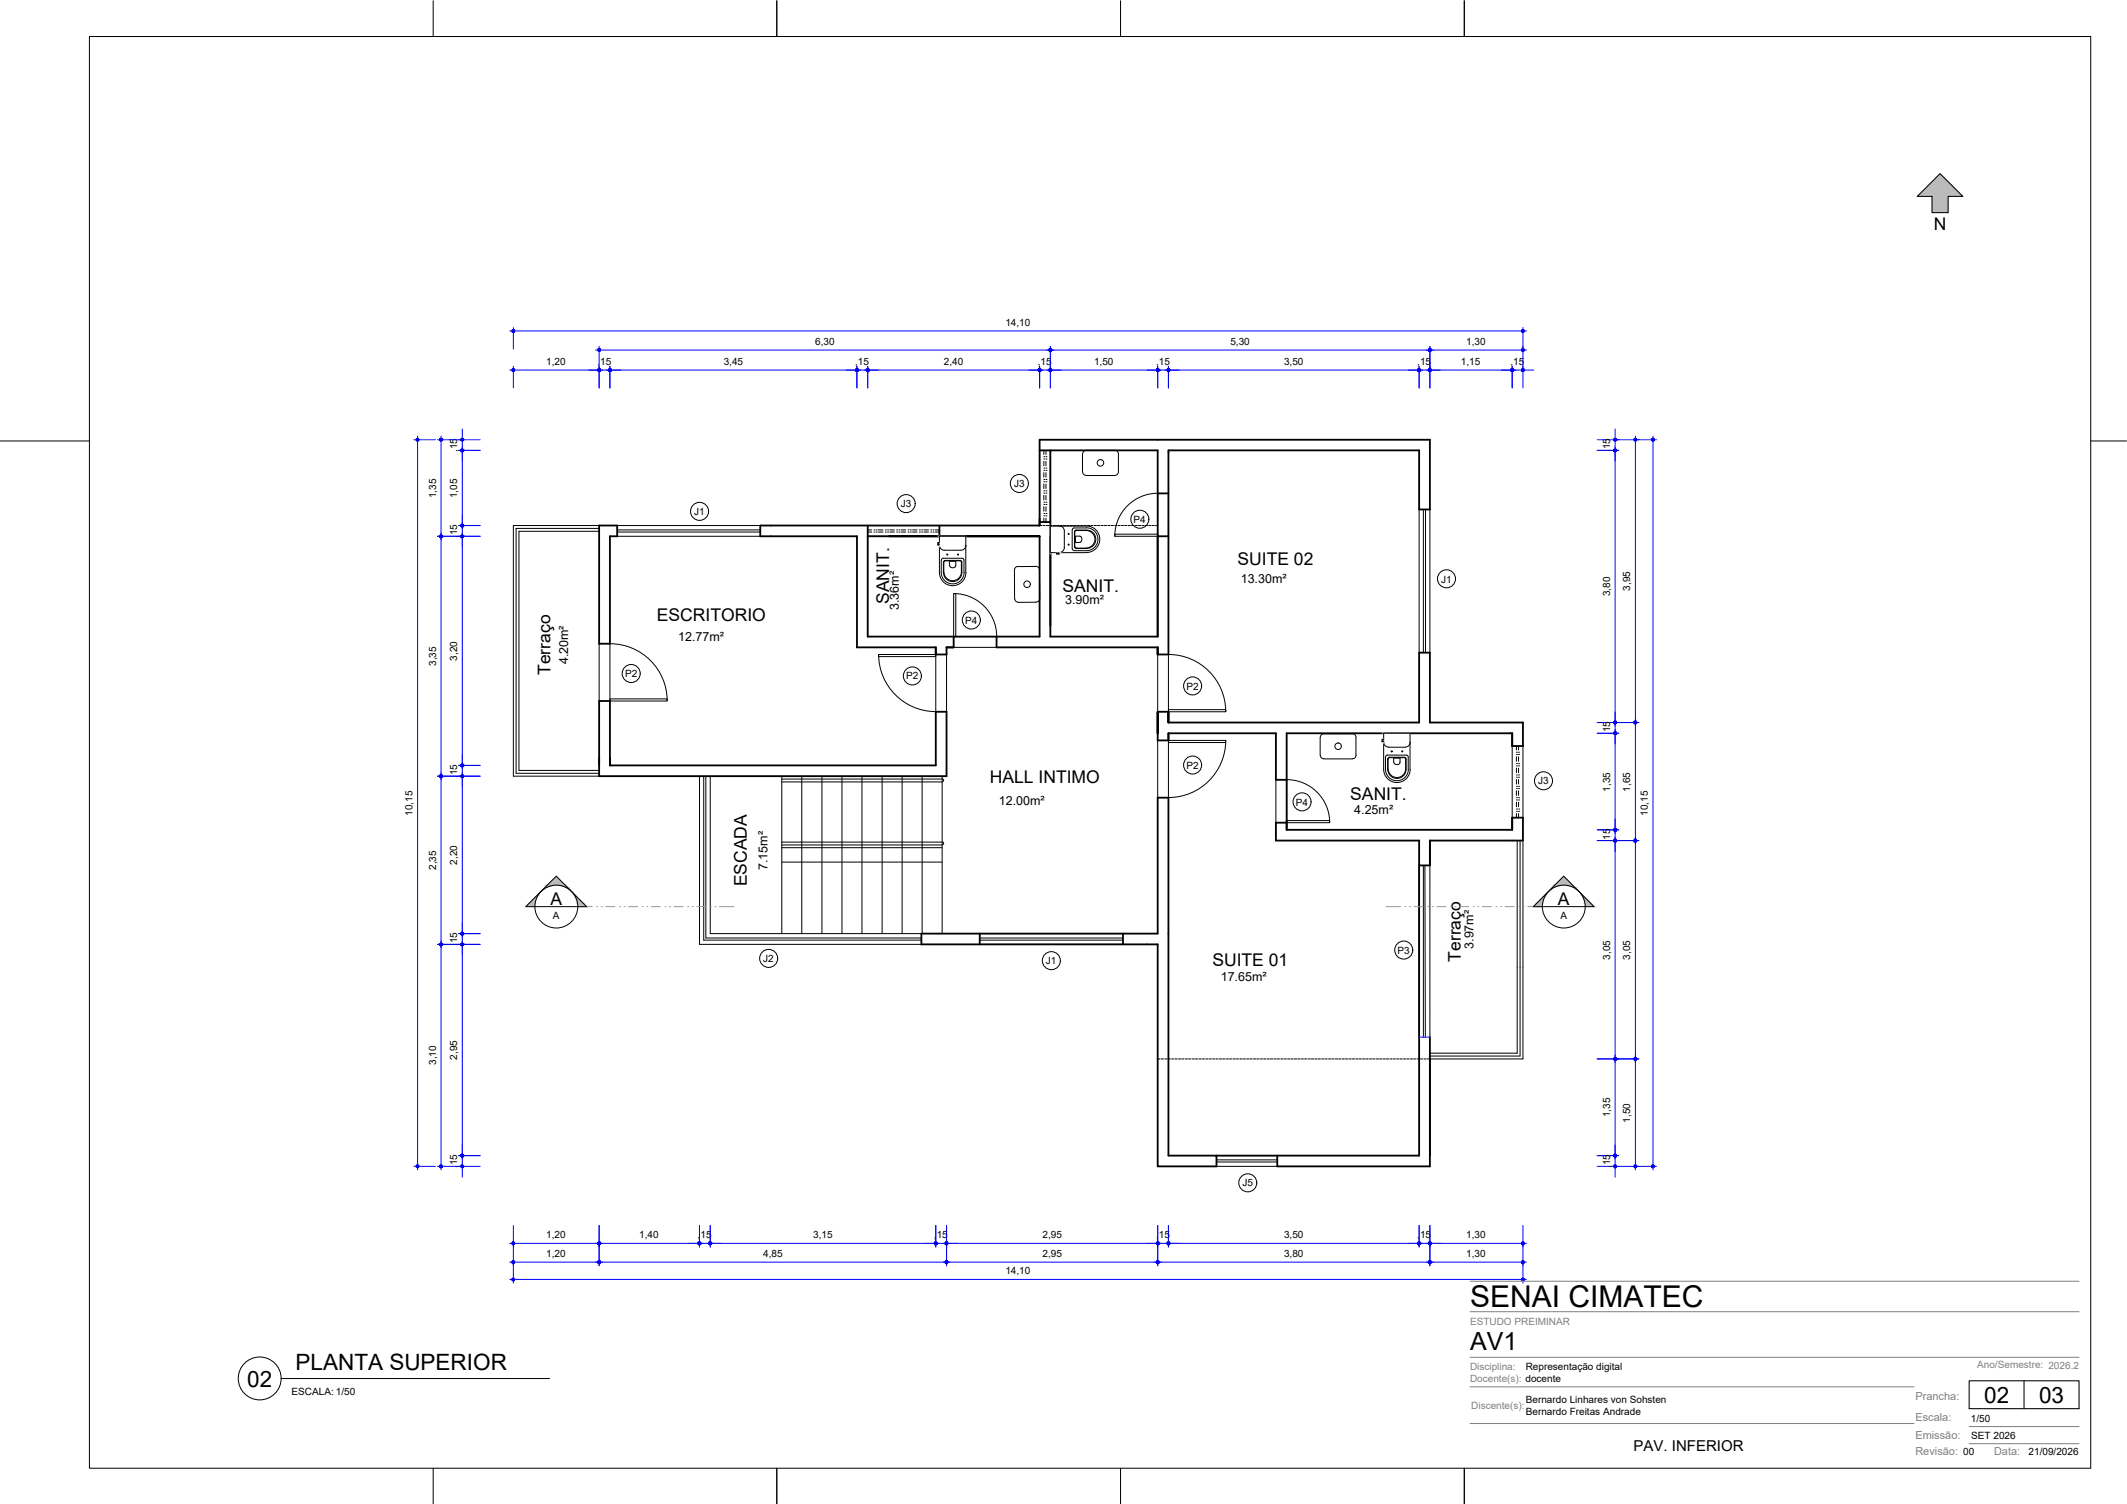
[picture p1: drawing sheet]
<svg xmlns="http://www.w3.org/2000/svg" width="594mm" height="420mm" viewBox="0 0 594 420" stroke-linecap="round" stroke-linejoin="round" font-family="sans-serif">
<defs><g id="words">
<text font-size="8.4" x="410.6" y="365.2">SENAI CIMATEC</text>
<text font-size="7" x="410.6" y="377.2">AV1</text>
<g font-size="6.3">
<text x="82.5" y="382.8">PLANTA SUPERIOR</text>
<text x="69" y="387.3">02</text>
<text x="554.2" y="391.9">02</text>
<text x="569.5" y="391.9">03</text>
</g>
<g font-size="4.9">
<text x="540.1" y="64.4">N</text>
<text x="345.7" y="157.9">SUITE 02</text>
<text x="296.8" y="165.3">SANIT.</text>
<text x="183.5" y="173.4">ESCRITORIO</text>
<text x="248.4" y="168.7" transform="rotate(-90 248.4 168.7)">SANIT.</text>
<text x="153.8" y="188.6" transform="rotate(-90 153.8 188.6)">Terraço</text>
<text x="276.5" y="218.7">HALL INTIMO</text>
<text x="377.1" y="223.5">SANIT.</text>
<text x="208.6" y="247.6" transform="rotate(-90 208.6 247.6)">ESCADA</text>
<text x="153.7" y="252.8">A</text>
<text x="435.1" y="252.8">A</text>
<text x="338.6" y="269.9">SUITE 01</text>
<text x="408" y="268.6" transform="rotate(-90 408 268.6)">Terraço</text>
</g>
<text font-size="4.2" x="456.3" y="405.4">PAV. INFERIOR</text>
<g font-size="3.5">
<text x="346.5" y="162.9">13.30m²</text>
<text x="251" y="170.5" transform="rotate(-90 251 170.5)">3.36m²</text>
<text x="297.5" y="168.8">3.90m²</text>
<text x="189.4" y="179.2">12.77m²</text>
<text x="158.7" y="185.6" transform="rotate(-90 158.7 185.6)">4.20m²</text>
<text x="279" y="224.9">12.00m²</text>
<text x="378.2" y="227.5">4.25m²</text>
<text x="214.4" y="243" transform="rotate(-90 214.4 243)">7.15m²</text>
<text x="411.6" y="265.1" transform="rotate(-90 411.6 265.1)">3.97m²</text>
<text x="341" y="274.2">17.65m²</text>
</g>
<g font-size="3.1" fill="#808080">
<text x="535" y="391">Prancha:</text>
<text x="535" y="397">Escala:</text>
<text x="535" y="402">Emissão:</text>
<text x="535" y="406.5">Revisão: 00</text>
<text x="556.9" y="406.5">Data:</text>
</g>
<g font-size="2.8">
<text x="280.8" y="91.1">14,10</text>
<text x="152.6" y="102">1,20</text>
<text x="166.9" y="102">,15</text>
<text x="202.1" y="102">3,45</text>
<text x="227.7" y="96.4">6,30</text>
<text x="238.8" y="102">,15</text>
<text x="263.7" y="102">2,40</text>
<text x="289.9" y="102">,15</text>
<text x="305.6" y="102">1,50</text>
<text x="322.9" y="102">,15</text>
<text x="343.7" y="96.4">5,30</text>
<text x="358.6" y="102">3,50</text>
<text x="395.9" y="102">,15</text>
<text x="408.1" y="102">1,15</text>
<text x="409.5" y="96.4">1,30</text>
<text x="421.9" y="102">,15</text>
<text x="127.7" y="126.3" transform="rotate(-90 127.7 126.3)">,15</text>
<text x="449.7" y="126.3" transform="rotate(-90 449.7 126.3)">,15</text>
<text x="283.3" y="136.1">J3</text>
<text x="121.8" y="139.1" transform="rotate(-90 121.8 139.1)">1,35</text>
<text x="127.7" y="139.1" transform="rotate(-90 127.7 139.1)">1,05</text>
<text x="193.9" y="143.9">J1</text>
<text x="251.6" y="141.7">J3</text>
<text x="316.6" y="146.1">P4</text>
<text x="127.7" y="150.3" transform="rotate(-90 127.7 150.3)">,15</text>
<text x="402.5" y="162.7">J1</text>
<text x="449.7" y="166.5" transform="rotate(-90 449.7 166.5)">3,80</text>
<text x="455.3" y="165.1" transform="rotate(-90 455.3 165.1)">3,95</text>
<text x="269.6" y="174.2">P4</text>
<text x="127.7" y="184.5" transform="rotate(-90 127.7 184.5)">3,20</text>
<text x="121.8" y="186.1" transform="rotate(-90 121.8 186.1)">3,35</text>
<text x="174.6" y="189.2">P2</text>
<text x="253.1" y="189.8">P2</text>
<text x="331.4" y="192.7">P2</text>
<text x="449.7" y="205.3" transform="rotate(-90 449.7 205.3)">,15</text>
<text x="331.4" y="214.8">P2</text>
<text x="127.7" y="217.3" transform="rotate(-90 127.7 217.3)">,15</text>
<text x="429.6" y="219.1">J3</text>
<text x="449.7" y="221.1" transform="rotate(-90 449.7 221.1)">1,35</text>
<text x="455.3" y="221.1" transform="rotate(-90 455.3 221.1)">1,65</text>
<text x="115.2" y="227.9" transform="rotate(-90 115.2 227.9)">10,15</text>
<text x="361.9" y="225">P4</text>
<text x="460.2" y="227.9" transform="rotate(-90 460.2 227.9)">10,15</text>
<text x="449.7" y="235.3" transform="rotate(-90 449.7 235.3)">,15</text>
<text x="121.8" y="243" transform="rotate(-90 121.8 243)">2,35</text>
<text x="127.7" y="241.5" transform="rotate(-90 127.7 241.5)">2,20</text>
<text x="154.4" y="256.8">A</text>
<text x="435.8" y="256.8">A</text>
<text x="127.7" y="264.3" transform="rotate(-90 127.7 264.3)">,15</text>
<text x="213.2" y="268.8">J2</text>
<text x="292.1" y="269.4">J1</text>
<text x="390.4" y="266.4">P3</text>
<text x="449.7" y="268.1" transform="rotate(-90 449.7 268.1)">3,05</text>
<text x="455.3" y="268.1" transform="rotate(-90 455.3 268.1)">3,05</text>
<text x="121.8" y="297.5" transform="rotate(-90 121.8 297.5)">3,10</text>
<text x="127.7" y="296" transform="rotate(-90 127.7 296)">2,95</text>
<text x="449.7" y="312.1" transform="rotate(-90 449.7 312.1)">1,35</text>
<text x="455.3" y="313.6" transform="rotate(-90 455.3 313.6)">1,50</text>
<text x="127.7" y="326.3" transform="rotate(-90 127.7 326.3)">,15</text>
<text x="449.7" y="326.3" transform="rotate(-90 449.7 326.3)">,15</text>
<text x="347" y="331.4">J5</text>
<text x="152.6" y="345.9">1,20</text>
<text x="178.6" y="345.9">1,40</text>
<text x="194.9" y="345.9">,15</text>
<text x="227.2" y="345.9">3,15</text>
<text x="260.9" y="345.9">,15</text>
<text x="291.2" y="345.9">2,95</text>
<text x="322.9" y="345.9">,15</text>
<text x="358.6" y="345.9">3,50</text>
<text x="395.9" y="345.9">,15</text>
<text x="409.5" y="345.9">1,30</text>
<text x="152.6" y="351.2">1,20</text>
<text x="213.2" y="351.2">4,85</text>
<text x="291.2" y="351.2">2,95</text>
<text x="358.6" y="351.2">3,80</text>
<text x="409.5" y="351.2">1,30</text>
<text x="280.8" y="356">14,10</text>
<text x="426.1" y="382.7">Representação digital</text>
<text x="81.4" y="389.7">ESCALA: 1/50</text>
<text x="426.2" y="391.9">Bernardo Linhares von Sohsten</text>
<text x="426.2" y="395.2">Bernardo Freitas Andrade</text>
<text x="550.5" y="397.3">1/50</text>
<text x="550.6" y="402">SET 2026</text>
<text x="566.6" y="406.5">21/09/2026</text>
</g>
<g font-size="2.8" fill="#808080">
<text x="410.6" y="370.2">ESTUDO PREIMINAR</text>
<text x="410.6" y="382.7">Disciplina:</text>
<text x="552.2" y="382.1">Ano/Semestre: 2026.2</text>
<text x="410.6" y="386.2">Docente(s): docente</text>
<text x="410.9" y="393.6">Discente(s):</text>
</g>
</g></defs>
<!-- layer: ARQ_PISO -->
<g fill="none" stroke="#000" stroke-width=".28">
<path d="M323.3 137.8v12M323.4 137.8a12 12 0 0 0-12 12M326.3 137.8v12M167.3 146.8h-23.9v70h23.9M167.3 147.6h-23.2v68.4h23.2M167.3 148.4h-22.4v66.8h22.4M167.3 179.8v16M266.4 177.8h11.9M266.4 165.8a12 12 0 0 1 12 12M186.4 195.8a16 16 0 0 0-16-16l-.1 16M245.4 182.8a16 16 0 0 0 16 16M261.4 182.8v16"/>
<path d="M264.4 182.8v16M266.4 180.8h11.9M323.3 182.8v16M342.3 198.8a16 16 0 0 0-15.9-16l-.1 16M218.4 216.8v44M223.9 216.8v44M229.6 216.8v44M235.2 216.8v44M240.7 216.8v44M246.4 216.8v44M252 216.8v44M257.6 216.8v44"/>
<path d="M263.1 216.8v44M323.3 206.8v16M342.3 206.8a16 16 0 0 1-15.9 16l-.1-16M356.4 217.8v12M359.4 217.8v12M359.4 217.8a12 12 0 0 1 12 12M218.4 236.8h44.7M423.8 234.8v59.4h-24.4M424.6 234.8v60.2h-25.2M425.4 234.8v61h-26M218.4 240.8h44.7"/>
</g>
<!-- layer: ARQ_ALV CT -->
<g fill="none" stroke="#000" stroke-width=".51">
<path d="M290.4 125.8h3M293.4 125.8h29.9v52h-29.9zM323.3 137.8h3M167.3 146.8h5.1v3h-2.1v30h-3zM242.4 149.8h48h-42M242.4 146.8v31h48v-28M262.4 146.8v3M290.4 145.8h3M293.4 149.8v25M323.3 149.8h3M266.4 177.8v3h-2v2h-3v-2h-22v-31h-27.1v-3h78.1v-23.9h109v19.4h-3v-16.5h-70.1v57h-3v-2h-45v-3M323.3 198.8v6.1v-6.1"/>
<path d="M323.3 198.8v8h3v-1.9h30.1v12.9h3M323.3 198.8h3M326.3 198.8v3v-3M170.3 211.8v2v-18h-3v21h97.1v-18h-3v15h-91.1M326.3 201.8h70.1v-19.5h3v19.5h26v6.6h-3v-3.5h-63v12.9M359.4 217.8v14M359.4 229.8h-3v5h40v88h-56.6M359.4 231.8h63v-3.4h3v6.4h-26M359.4 229.2v2.6M399.4 234.8v7h-3M399.4 234.8v7M257.3 260.8h66v-38h3v100h13.5v3h-16.5v-62h-66z"/>
<path d="M273.6 260.8v3M313.6 260.8v3M399.4 289.7v36.1h-42.7v-3"/>
</g>
<!-- layer: ARQ_ALV VS -->
<g fill="none" stroke="#000" stroke-width=".28">
<path d="M290.4 125.8v20M293.4 125.8v20M172.4 149.8h39.9M172.4 146.8h39.9M242.4 149.8h20M242.4 146.8h20M396.4 142.3v40M399.4 142.3v40M195.4 216.8v47h61.9M198.4 216.8v44h58.9M218.4 217.6h44.7M263.2 217.6l.4 .4-.4 .4h-44.8"/>
<path d="M422.4 208.4v20M425.4 208.4v20M218.4 236.1h44.7M218.4 235.2h44.7M263.2 235.2l.4 .4-.4 .4M396.4 241.8v47.9M399.4 241.8v47.9M273.6 263.8h40M273.6 260.8h40M339.8 322.8h16.9M339.8 325.8h16.9"/>
</g>
<!-- layer: ARQ_ESQ CT -->
<g fill="none" stroke="#000" stroke-width=".28">
<path d="M172.4 148h39.9M172.4 148.6h39.9M311.4 149.2h11.9v.6h-11.9zM397.6 142.3v40M398.1 142.3v40M266.4 165.8h.6v12h-.6zM170.3 195.2h16.1v.6h-16.1zM245.4 182.8h16v.6h-16zM326.3 198.2h16v.6h-16zM196.6 216.8v45.8h60.7M197.1 216.8v45.2h60.2M326.3 206.8h16v.6h-16z"/>
<path d="M359.4 229.2h11.9v.6h-11.9zM397.6 241.8v47.9M398 241.8l.1 47.9M273.6 262h40M273.6 262.6h40M339.8 324h16.9M339.8 324.6h16.9"/>
</g>
<!-- layer: ARQ_COTA_AZUL -->
<g fill="none" stroke="#00f" stroke-width=".28">
<path d="M142.4 92.5h283.9M143.4 91.5v6M166.4 97.8h259.9M167.3 96.8v11.6M293.4 96.8v11.6M399.4 96.8v11.6M425.4 91.5v16.9M129.1 119.8v9M142.4 103.4h26M143.4 102.4v6M164.4 103.4h9M169.4 103.4h71"/>
<path d="M170.3 102.4v6M236.3 103.4h9.1M239.4 102.4v6M241.3 103.4h50.1M242.4 102.4v6M287.4 103.4h9M290.4 102.4v6M292.4 103.4h32M320.4 103.4h9M323.3 102.4v6M325.4 103.4h71.9M326.3 102.4v6"/>
<path d="M393.4 103.4h8.9M396.4 102.4v6M398.4 103.4h25M419.4 103.4h9M422.4 102.4v6M451.1 119.8v9M115.6 122.9h6M116.6 121.8v205M122.2 122.9h11.9M123.2 121.8v205M128.1 125.8h6M129.1 124.8v23"/>
<path d="M446.1 122.9h16.6M446.1 125.8h6M451.1 124.8v78M456.8 121.8v205M461.7 121.8v205M122.2 149.8h11.9M128.1 146.8h6M129.1 143.8v9M129.1 148.8v66M451.1 198.8v9M122.2 216.8h11.9M128.1 213.8h6"/>
<path d="M129.1 210.8v9M129.1 215.8v46M446.1 201.8h11.7M446.1 204.9h6M451.1 203.8v29M446.1 231.8h6M446.1 234.8h11.7M451.1 228.8v9M451.1 233.8v90M129.1 257.8v9M122.2 263.8h11.9M128.1 260.8h6"/>
<path d="M129.1 262.8v61M396.4 289.7h3M446.1 295.8h11.7M129.1 319.8v9M451.1 319.8v9M115.6 325.8h6M122.2 325.8h11.9M128.1 322.8h6M446.1 322.8h6M446.1 325.8h16.6M142.4 347.3h54M142.4 352.6h283.9"/>
<path d="M142.4 357.4h283.9M143.4 342.3v16.1M167.3 342.3v11.3M192.4 347.3h9M195.4 342.3v6.1M197.4 347.3h65M198.4 342.3v6.1M258.4 347.3h9M261.4 342.3v6.1M263.4 347.3h61M264.4 342.3v11.3M320.4 347.3h9"/>
<path d="M323.3 342.3v11.3M325.4 347.3h71.9M326.3 342.3v6.1M393.4 347.3h8.9M396.4 342.3v6.1M398.4 347.3h27.9M399.4 342.3v11.3M425.4 342.3v16.1"/>
</g>
<!-- layer: ARQ_PROJ SUP -->
<g fill="none" stroke="#000" stroke-width=".28">
<path d="M291.5 127.6h.1M291.5 128.2h.1M291.5 130.8h.1M291.5 131.4h.1M291.5 133.9h.1M291.5 134.6h.1M291.5 137.1h.1M291.5 137.8h.1M291.5 125.8v1.2M291.5 128.9v1.2M291.5 132v1.3M291.5 135.2v1.3"/>
<path d="M291.5 138.4v1.3M292.1 127.6h.1M292.1 128.2h.1M292.1 130.8h.1M292.1 131.4h.1M292.1 133.9h.1M292.1 134.6h.1M292.1 137.1h.1M292.1 137.8h.1M292.1 125.8v1.2M292.1 128.9v1.2M292.1 132v1.3"/>
<path d="M292.1 135.2v1.3M292.1 138.4v1.3M242.4 148.6h1.1M242.4 148h1.1M244.1 148.6h.1M244.1 148h.1M244.7 148.6h.1M244.7 148h.1M245.4 148.6h1.2M245.4 148h1.2M247.3 148.6h.1M247.3 148h.1"/>
<path d="M247.9 148.6h.1M247.9 148h.1M248.5 148.6h1.3M248.5 148h1.3M250.4 148.6h.1M250.4 148h.1M251.1 148.6h.1M251.1 148h.1M251.7 148.6h1.3M251.7 148h1.3M253.6 148.6h.1M253.6 148h.1"/>
<path d="M254.3 148.6h.1M254.3 148h.1M254.9 148.6h1.3M254.9 148h1.3M256.8 148.6h.1M256.8 148h.1M257.4 148.6h.1M257.4 148h.1M258.1 148.6h1.2M258.1 148h1.2M260 148.6h.1M260 148h.1"/>
<path d="M260.6 148.6h.1M260.6 148h.1M261.2 148.6h1.2M261.2 148h1.2M291.5 140.3h.1M291.5 140.9h.1M291.5 143.5h.1M291.5 144.1h.1M291.5 141.6v1.2M291.5 144.7v1.1M292.1 140.3h.1M292.1 140.9h.1"/>
<path d="M292.1 143.5h.1M292.1 144.1h.1M292.1 141.6v1.2M292.1 144.7v1.1M423.5 210.1h.1M423.5 210.8h.1M423.5 213.3h.1M423.5 214h.1M423.5 216.5h.1M423.5 217.1h.1M423.5 219.7h.1M423.5 208.4v1.1"/>
<path d="M423.5 211.4v1.3M423.5 214.6v1.3M423.5 217.8v1.2M424.1 210.1h.1M424.1 210.8h.1M424.1 213.3h.1M424.1 214h.1M424.1 216.5h.1M424.1 217.1h.1M424.1 219.7h.1M424.1 208.4v1.1M424.1 211.4v1.3"/>
<path d="M424.1 214.6v1.3M424.1 217.8v1.2M423.5 220.3h.1M423.5 222.8h.1M423.5 223.5h.1M423.5 226h.1M423.5 226.7h.1M423.5 220.9v1.3M423.5 224.1v1.3M423.5 227.3v1.1M424.1 220.3h.1M424.1 222.8h.1"/>
<path d="M424.1 223.5h.1M424.1 226h.1M424.1 226.7h.1M424.1 220.9v1.3M424.1 224.1v1.3M424.1 227.3v1.1"/>
</g>
<!-- layer: SIMB_02 -->
<g fill="none" stroke="#000" stroke-width=".28">
<path d="M78.5 385.1h75"/>
<circle cx="284.7" cy="135.1" r="2.52"/>
<circle cx="195.4" cy="142.9" r="2.52"/>
<circle cx="253.1" cy="140.7" r="2.52"/>
<circle cx="318.4" cy="145.1" r="2.52"/>
<circle cx="271.3" cy="173.2" r="2.52"/>
<circle cx="404" cy="161.7" r="2.52"/>
<circle cx="176.3" cy="188.2" r="2.52"/>
<circle cx="254.8" cy="188.8" r="2.52"/>
<circle cx="333.1" cy="191.6" r="2.52"/>
<circle cx="333.1" cy="213.7" r="2.52"/>
<circle cx="431.1" cy="218.1" r="2.52"/>
<circle cx="363.7" cy="224" r="2.52"/>
<circle cx="214.7" cy="267.7" r="2.52"/>
<circle cx="293.6" cy="268.4" r="2.52"/>
<circle cx="392.1" cy="265.4" r="2.52"/>
<circle cx="348.5" cy="330.4" r="2.52"/>
<circle cx="72.5" cy="385.1" r="6"/>
</g>
<!-- layer: ARQ_ALV CT -->
<g fill="#fff" stroke="#fff" stroke-width=".28">
<path d="M386.5 204.9l7.3 2.4v-2.4zM386.5 204.9l7.3 2.4h-7.3z"/>
<path d="M386.5 207.3l7.3 7.6v-7.6zM386.5 207.3l7.3 7.6h-7.3z"/>
<path d="M386.5 214.9l7.3 .7v-.7zM386.5 214.9l7.3 .7h-7.3z"/>
<path d="M386.5 215.6l7.1 .7 .2-.7zM386.5 215.6l7.1 .7h-6.9z"/>
<path d="M386.7 216.3l6.6 .6 .3-.6zM386.7 216.3l6.6 .6h-6.3z"/>
<path d="M387 216.9l5.9 .5 .4-.5zM387 216.9l5.9 .5h-5.5z"/>
<path d="M387.4 217.4l5 .5 .5-.5zM387.4 217.4l5 .5h-4.5z"/>
<path d="M387.9 217.9l3.9 .3 .6-.3zM387.9 217.9l3.9 .3h-3.3z"/>
<path d="M388.5 218.2l2.7 .3 .6-.3zM388.5 218.2l2.7 .3h-2.1z"/>
<path d="M389.1 218.5h2.1zM389.1 218.5l1.4 .1z"/>
<path d="M386.3 206.6l.2 .6v-.6zM386.3 206.6l.2 .6h-.2z"/>
<path d="M386 206.5l.3 .7v-.7zM386 206.5l.3 .7h-.3z"/>
<path d="M293.4 147v7.4l2.5-7.4zM295.9 147v7.4h-2.5z"/>
<path d="M295.9 147v7.4l7.5-7.4zM295.9 154.4l7.5-7.4v7.4z"/>
<path d="M303.4 147v7.4l.7-7.4zM304.1 147v7.3l-.7 .1z"/>
<path d="M304.1 147v7.3l.7-7.1zM304.8 147.2v6.9l-.7 .2z"/>
<path d="M304.8 147.2v6.9l.6-6.6zM305.4 147.5v6.3l-.6 .3z"/>
<path d="M305.4 147.5v6.3l.5-5.8zM305.9 148v5.4l-.5 .4z"/>
<path d="M305.9 148v5.4l.5-5zM306.4 148.4v4.5l-.5 .5z"/>
<path d="M306.4 148.4v4.5l.4-3.9zM306.8 149v3.3l-.4 .6z"/>
<path d="M306.8 149v3.3l.2-2.7zM307 149.6v2.1l-.2 .6z"/>
<path d="M307 149.6v2.1zM307.1 150.3l-.1 1.4z"/>
<path d="M295.1 154.4h.6zM295.1 154.5l.6-.1z"/>
<path d="M295.1 154.5v.3l.7-.3zM295.1 154.8l.7-.3v.3z"/>
<path d="M262.4 149.8l7.3 2.6v-2.6zM262.4 149.8l7.3 2.6h-7.3z"/>
<path d="M262.4 152.4l7.3 7.5v-7.5zM262.4 152.4l7.3 7.5h-7.3z"/>
<path d="M262.4 159.9l7.3 .7v-.7zM262.4 159.9l7.3 .7h-7.3z"/>
<path d="M262.4 160.6l7.1 .6 .2-.6zM262.4 160.6l7.1 .6h-6.9z"/>
<path d="M262.6 161.2l6.6 .7 .3-.7zM262.6 161.2l6.6 .7h-6.3z"/>
<path d="M262.9 161.9l5.9 .5 .4-.5zM262.9 161.9l5.9 .5h-5.5z"/>
<path d="M263.3 162.4l5 .5 .5-.5zM263.3 162.4l5 .5h-4.5z"/>
<path d="M263.8 162.9l3.9 .3 .6-.3zM263.8 162.9l3.9 .3h-3.3z"/>
<path d="M264.4 163.2l2.7 .3 .6-.3zM264.4 163.2l2.7 .3h-2.1z"/>
<path d="M265 163.5h2.1zM265 163.5l1.4 .1z"/>
<path d="M262.2 151.6l.2 .6v-.6zM262.2 151.6l.2 .6h-.2z"/>
<path d="M261.9 151.6l.3 .6v-.6zM261.9 151.6l.3 .6h-.3z"/>
</g>
<!-- layer: ARQ_SAN 02 -->
<g fill="none" stroke="#000" stroke-width=".28">
<path d="M262.2 151.6h.2M262.4 152.3a1.38 1.38 0 0 0 1.4 1.4h4.6a1.38 1.38 0 0 0 1.4-1.4M262.4 152.2h-.5v-.6h.3v.6M262.9 156.5v3.4a3.2 3.2 0 0 0 3.2 3.2 3.2 3.2 0 0 0 3.2-3.2l-.1-3.4M263.4 156h5.4l.4 .4M263.4 156l-.5 .4M269.8 159.9a3.7 3.7 0 0 1-3.7 3.7 3.7 3.7 0 0 1-3.7-3.7v-10.1h7.3v10.1M295.1 154.5h.7v.3h-.7zM295.1 154.4v.1M295.7 154.4v.1M295.9 146.9a1.38 1.38 0 0 1 1.4 1.4v4.7a1.38 1.38 0 0 1-1.4 1.3M299.5 148l.5-.5 3.5-.1a3.2 3.2 0 0 1 3.2 3.2 3.2 3.2 0 0 1-3.2 3.2h-3.5l-.4-.2-.1-5.6"/>
<path d="M303.4 147h-10v7.4h10M303.5 146.9a3.7 3.7 0 0 1 3.7 3.7 3.7 3.7 0 0 1-3.7 3.7M386.3 206.5v.7h-.3v-.7h.3M386.3 206.6h.2M386.3 207.2h.2M386.5 207.3a1.38 1.38 0 0 0 1.3 1.4M387 211.4l.5-.5 5.6 .1 .2 .5 .1 3.4a3.2 3.2 0 0 1-3.2 3.2 3.2 3.2 0 0 1-3.2-3.2v-3.4M387.8 208.7h4.7M393.9 214.9a3.7 3.7 0 0 1-3.7 3.7 3.7 3.7 0 0 1-3.7-3.7v-10h7.3v10M393.9 207.3a1.38 1.38 0 0 1-1.4 1.4"/>
</g>
<!-- layer: ARQ_SAN 01 -->
<g fill="none" stroke="#000" stroke-width=".28">
<path d="M263.5 157.1v2.8M263.5 157l.5-.5 4.4 .1 .2 .5v2.8a2.56 2.56 0 0 1-2.5 2.6 2.56 2.56 0 0 1-2.6-2.6M263.6 157.1v2.8M263.7 157l.3-.3h4.3l.2 .4v2.8a2.43 2.43 0 0 1-2.4 2.3 2.43 2.43 0 0 1-2.4-2.3M265.4 158.4a1.08 1.08 0 0 0 1.4 0M265.4 158.3l-.2-.4v-1l.9-.1 .9 .1-.2 1.4M300.2 148.6v4.1M300.2 148.6l.4-.4h2.9a2.43 2.43 0 0 1 2.3 2.4 2.43 2.43 0 0 1-2.3 2.5M300.2 152.7l.4 .4M300.6 153.2h2.8M300.6 153.1h2.8M301.9 149.9a1.08 1.08 0 0 1 0 1.4"/>
<path d="M301.9 150l-1.4-.2-.1 .8 .1 .9 1 .1 .4-.3M303.4 148.1h-2.8l-.4 .2-.1 4.4 .5 .5M303.5 148.1a2.56 2.56 0 0 1 2.6 2.5 2.56 2.56 0 0 1-2.6 2.6M387.6 212v2.9M387.6 212l.5-.5 4.4 .1 .2 .4v2.9a2.56 2.56 0 0 1-2.5 2.6 2.56 2.56 0 0 1-2.6-2.6M387.7 212v2.9M387.7 212l.4-.3h4.3l.2 .3v2.9M387.7 214.9a2.43 2.43 0 0 0 2.5 2.3 2.43 2.43 0 0 0 2.4-2.3M389.3 212.9v-1l.9-.1 .8 .1v1M389.3 212.9l.1 .3a.97 .97 0 0 0 1.5 .2M391 212.9l-.2 .4"/>
<circle cx="264.6" cy="154.9" r=".15"/>
<circle cx="267.6" cy="154.9" r=".15"/>
<circle cx="298.5" cy="152.2" r=".15"/>
<circle cx="298.5" cy="149.2" r=".15"/>
<circle cx="388.7" cy="209.9" r=".15"/>
<circle cx="391.6" cy="209.9" r=".15"/>
</g>
<!-- layer: ARQ_MOB 01 -->
<g fill="none" stroke="#000" stroke-width=".28">
<path d="M302.3 126.8v5M302.4 126.8a1 1 0 0 1 1-1h8a1 1 0 0 1 1 1v5a.99 .99 0 0 1-1 1h-8a1.07 1.07 0 0 1-1-1M284.3 158.3l5-.1a.99 .99 0 0 1 1 1l.1 8M284.3 158.2a.99 .99 0 0 0-1 1l.1 8.1M283.4 167.2a.99 .99 0 0 0 1 1M289.4 168.2l-5 .1M290.4 167.2a.99 .99 0 0 1-1 1M368.7 211l.1-5a.92 .92 0 0 1 .9-1h8.1a.99 .99 0 0 1 1 1l-.1 5M368.8 211a1.07 1.07 0 0 0 .9 1h8.1a.99 .99 0 0 0 1-1"/>
<circle cx="307.4" cy="129.3" r=".91"/>
<circle cx="286.9" cy="163.2" r=".91"/>
<circle cx="373.7" cy="208.5" r=".91"/>
</g>
<!-- layer: ARQ_PROJ INF -->
<g fill="none" stroke="#000" stroke-width=".28">
<path d="M290.4 146.8h.6M291.3 146.8h.6M292.3 146.8h.6M293.2 146.8h.6M294.2 146.8h.6M295.1 146.8h.6M296.1 146.8h.6M297 146.8h.6M298 146.8h.6M298.9 146.8h.7M299.9 146.8h.6M300.8 146.8h.7"/>
<path d="M301.8 146.8h.6M302.7 146.8h.7M303.7 146.8h.6M304.6 146.8h.7M305.6 146.8h.6M306.5 146.8h.7M307.5 146.8h.6M308.4 146.8h.7M309.4 146.8h.6M310.3 146.8h.7M311.3 146.8h.7M312.3 146.8h.6"/>
<path d="M313.2 146.8h.7M314.2 146.8h.6M315.1 146.8h.7M316.1 146.8h.6M317 146.8h.7M318 146.8h.6M318.9 146.8h.7M319.9 146.8h.6M320.8 146.8h.7M321.8 146.8h.6M322.7 146.8h.6M323.3 295.8h.8"/>
<path d="M324.4 295.8h.6M325.3 295.8h.7M326.3 295.8h.6M327.2 295.8h.7M328.2 295.8h.6M329.1 295.8h.7M330.1 295.8h.6M331 295.8h.7M332 295.8h.6M333 295.8h.6M333.9 295.8h.6M334.9 295.8h.6"/>
<path d="M335.8 295.8h.6M336.8 295.8h.6M337.7 295.8h.6M338.7 295.8h.6M339.6 295.8h.6M340.6 295.8h.6M341.5 295.8h.6M342.5 295.8h.6M343.4 295.8h.6M344.4 295.8h.6M345.3 295.8h.6M346.3 295.8h.6"/>
<path d="M347.2 295.8h.7M348.2 295.8h.6M349.1 295.8h.7M350.1 295.8h.6M351 295.8h.7M352 295.8h.6M352.9 295.8h.7M353.9 295.8h.6M354.8 295.8h.7M355.8 295.8h.6M356.7 295.8h.7M357.7 295.8h.7"/>
<path d="M358.6 295.8h.7M359.6 295.8h.7M360.6 295.8h.6M361.5 295.8h.7M362.5 295.8h.6M363.4 295.8h.7M364.4 295.8h.6M365.3 295.8h.7M366.3 295.8h.6M367.2 295.8h.7M368.2 295.8h.6M369.1 295.8h.7"/>
<path d="M370.1 295.8h.6M371.1 295.8h.6M372 295.8h.6M373 295.8h.6M373.9 295.8h.6M374.9 295.8h.6M375.8 295.8h.6M376.8 295.8h.6M377.7 295.8h.6M378.7 295.8h.6M379.6 295.8h.6M380.6 295.8h.6"/>
<path d="M381.5 295.8h.6M382.5 295.8h.6M383.4 295.8h.6M384.4 295.8h.6M385.3 295.8h.7M386.3 295.8h.6M387.2 295.8h.7M388.2 295.8h.6M389.1 295.8h.7M390.1 295.8h.6M391 295.8h.7M392 295.8h.6"/>
<path d="M392.9 295.8h.7M393.9 295.8h.6M394.8 295.8h.7M395.8 295.8h.7M396.7 295.8h.7M397.7 295.8h.7M398.7 295.8h.7"/>
</g>
<!-- layer: ARQ_COTA_AZUL -->
<g fill="#00f" stroke="#00f" stroke-width=".28">
<path d="M143 103.4v.2l.4-.2zM143 103.6l.4-.2-.2 .3zM143.4 103.4l-.2 .3 .2 .1z"/>
<path d="M143.4 103.4v.4l.2-.1zM143.4 103.4l.3 .2-.1 .1zM143.4 103.4l.3 .2v-.2z"/>
<path d="M143.4 103.4h.3v-.2zM143.6 103l.1 .2-.3 .2zM143.4 103v.4l.2-.4z"/>
<path d="M143.2 103l.2 .4v-.4zM143.2 103l.2 .4-.4-.2zM143 103.2v.2h.4z"/>
<path d="M167.3 103.4h.4v-.2zM167.6 103l.1 .2-.4 .2zM167.3 103v.4l.3-.4z"/>
<path d="M167.2 103l.1 .4v-.4zM167.2 103l.1 .4-.3-.2zM167 103.2v.2h.3z"/>
<path d="M167 103.4v.2l.3-.2zM167 103.6l.3-.2-.1 .3zM167.3 103.4l-.1 .3 .1 .1z"/>
<path d="M167.3 103.4v.4l.3-.1zM167.3 103.4l.4 .2-.1 .1zM167.3 103.4l.4 .2v-.2z"/>
<path d="M167.3 103.4h.4v-.2zM167.6 103l.1 .2-.4 .2zM167.3 103v.4l.3-.4z"/>
<path d="M167.2 103l.1 .4v-.4zM167.2 103l.1 .4-.3-.2zM167 103.2v.2h.3z"/>
<path d="M167 103.4v.2l.3-.2zM167 103.6l.3-.2-.1 .3zM167.3 103.4l-.1 .3 .1 .1z"/>
<path d="M167.3 103.4v.4l.3-.1zM167.3 103.4l.4 .2-.1 .1zM167.3 103.4l.4 .2v-.2z"/>
<path d="M170 103.4l.1 .2 .2-.2zM170.1 103.6l.2-.2-.1 .3zM170.3 103.4l-.1 .3 .1 .1z"/>
<path d="M170.3 103.4v.4l.3-.1zM170.3 103.4l.4 .2-.1 .1zM170.3 103.4l.4 .2v-.2z"/>
<path d="M170.3 103.4h.4v-.2zM170.6 103l.1 .2-.4 .2zM170.3 103v.4l.3-.4z"/>
<path d="M170.2 103l.1 .4v-.4zM170.2 103l.1 .4-.2-.2zM170.1 103.2l-.1 .2h.3z"/>
<path d="M170 103.4l.1 .2 .2-.2zM170.1 103.6l.2-.2-.1 .3zM170.3 103.4l-.1 .3 .1 .1z"/>
<path d="M170.3 103.4v.4l.3-.1zM170.3 103.4l.4 .2-.1 .1zM170.3 103.4l.4 .2v-.2z"/>
<path d="M170.3 103.4h.4v-.2zM170.6 103l.1 .2-.4 .2zM170.3 103v.4l.3-.4z"/>
<path d="M170.2 103l.1 .4v-.4zM170.2 103l.1 .4-.2-.2zM170.1 103.2l-.1 .2h.3z"/>
<path d="M239.4 103.4h.3v-.2zM239.6 103l.1 .2-.3 .2zM239.4 103v.4l.2-.4z"/>
<path d="M239.2 103l.2 .4v-.4zM239.2 103l.2 .4-.3-.2zM239.1 103.2l-.1 .2h.4z"/>
<path d="M239 103.4l.1 .2 .3-.2zM239.1 103.6l.3-.2-.2 .3zM239.4 103.4l-.2 .3 .2 .1z"/>
<path d="M239.4 103.4v.4l.2-.1zM239.4 103.4l.3 .2-.1 .1zM239.4 103.4l.3 .2v-.2z"/>
<path d="M239.4 103.4h.3v-.2zM239.6 103l.1 .2-.3 .2zM239.4 103v.4l.2-.4z"/>
<path d="M239.2 103l.2 .4v-.4zM239.2 103l.2 .4-.3-.2zM239.1 103.2l-.1 .2h.4z"/>
<path d="M239 103.4l.1 .2 .3-.2zM239.1 103.6l.3-.2-.2 .3zM239.4 103.4l-.2 .3 .2 .1z"/>
<path d="M239.4 103.4v.4l.2-.1zM239.4 103.4l.3 .2-.1 .1zM239.4 103.4l.3 .2v-.2z"/>
<path d="M242 103.4v.2l.4-.2zM242 103.6l.4-.2-.2 .3zM242.4 103.4l-.2 .3 .2 .1z"/>
<path d="M242.4 103.4v.4l.2-.1zM242.4 103.4l.3 .2-.1 .1zM242.4 103.4l.3 .2v-.2z"/>
<path d="M242.4 103.4h.3v-.2zM242.6 103l.1 .2-.3 .2zM242.4 103v.4l.2-.4z"/>
<path d="M242.2 103l.2 .4v-.4zM242.2 103l.2 .4-.4-.2zM242 103.2v.2h.4z"/>
<path d="M242 103.4v.2l.4-.2zM242 103.6l.4-.2-.2 .3zM242.4 103.4l-.2 .3 .2 .1z"/>
<path d="M242.4 103.4v.4l.2-.1zM242.4 103.4l.3 .2-.1 .1zM242.4 103.4l.3 .2v-.2z"/>
<path d="M242.4 103.4h.3v-.2zM242.6 103l.1 .2-.3 .2zM242.4 103v.4l.2-.4z"/>
<path d="M242.2 103l.2 .4v-.4zM242.2 103l.2 .4-.4-.2zM242 103.2v.2h.4z"/>
<path d="M290.4 103.4h.3v-.2zM290.5 103l.2 .2-.3 .2zM290.4 103v.4l.1-.4z"/>
<path d="M290.2 103l.2 .4v-.4zM290.2 103l.2 .4-.4-.2zM290 103.2v.2h.4z"/>
<path d="M290 103.4v.2l.4-.2zM290 103.6l.4-.2-.2 .3zM290.4 103.4l-.2 .3 .2 .1z"/>
<path d="M290.4 103.4v.4l.1-.1zM290.4 103.4l.3 .2-.2 .1zM290.4 103.4l.3 .2v-.2z"/>
<path d="M290.4 103.4h.3v-.2zM290.5 103l.2 .2-.3 .2zM290.4 103v.4l.1-.4z"/>
<path d="M290.2 103l.2 .4v-.4zM290.2 103l.2 .4-.4-.2zM290 103.2v.2h.4z"/>
<path d="M290 103.4v.2l.4-.2zM290 103.6l.4-.2-.2 .3zM290.4 103.4l-.2 .3 .2 .1z"/>
<path d="M290.4 103.4v.4l.1-.1zM290.4 103.4l.3 .2-.2 .1zM290.4 103.4l.3 .2v-.2z"/>
<path d="M293 103.4v.2l.4-.2zM293 103.6l.4-.2-.2 .3zM293.4 103.4l-.2 .3 .2 .1z"/>
<path d="M293.4 103.4v.4l.1-.1zM293.4 103.4l.3 .2-.2 .1zM293.4 103.4l.3 .2 .1-.2z"/>
<path d="M293.4 103.4h.4l-.1-.2zM293.5 103l.2 .2-.3 .2zM293.4 103v.4l.1-.4z"/>
<path d="M293.2 103l.2 .4v-.4zM293.2 103l.2 .4-.4-.2zM293 103.2v.2h.4z"/>
<path d="M293 103.4v.2l.4-.2zM293 103.6l.4-.2-.2 .3zM293.4 103.4l-.2 .3 .2 .1z"/>
<path d="M293.4 103.4v.4l.1-.1zM293.4 103.4l.3 .2-.2 .1zM293.4 103.4l.3 .2 .1-.2z"/>
<path d="M293.4 103.4h.4l-.1-.2zM293.5 103l.2 .2-.3 .2zM293.4 103v.4l.1-.4z"/>
<path d="M293.2 103l.2 .4v-.4zM293.2 103l.2 .4-.4-.2zM293 103.2v.2h.4z"/>
<path d="M323.3 103.4h.4v-.2zM323.6 103l.1 .2-.4 .2zM323.3 103v.4l.3-.4z"/>
<path d="M323.2 103l.1 .4v-.4zM323.2 103l.1 .4-.3-.2zM323 103.2v.2h.3z"/>
<path d="M323 103.4v.2l.3-.2zM323 103.6l.3-.2-.1 .3zM323.3 103.4l-.1 .3 .1 .1z"/>
<path d="M323.3 103.4v.4l.3-.1zM323.3 103.4l.4 .2-.1 .1zM323.3 103.4l.4 .2v-.2z"/>
<path d="M323.3 103.4h.4v-.2zM323.6 103l.1 .2-.4 .2zM323.3 103v.4l.3-.4z"/>
<path d="M323.2 103l.1 .4v-.4zM323.2 103l.1 .4-.3-.2zM323 103.2v.2h.3z"/>
<path d="M323 103.4v.2l.3-.2zM323 103.6l.3-.2-.1 .3zM323.3 103.4l-.1 .3 .1 .1z"/>
<path d="M323.3 103.4v.4l.3-.1zM323.3 103.4l.4 .2-.1 .1zM323.3 103.4l.4 .2v-.2z"/>
<path d="M326 103.4l.1 .2 .2-.2zM326.1 103.6l.2-.2-.1 .3zM326.3 103.4l-.1 .3 .1 .1z"/>
<path d="M326.3 103.4v.4l.3-.1zM326.3 103.4l.4 .2-.1 .1zM326.3 103.4l.4 .2v-.2z"/>
<path d="M326.3 103.4h.4v-.2zM326.6 103l.1 .2-.4 .2zM326.3 103v.4l.3-.4z"/>
<path d="M326.2 103l.1 .4v-.4zM326.2 103l.1 .4-.2-.2zM326.1 103.2l-.1 .2h.3z"/>
<path d="M326 103.4l.1 .2 .2-.2zM326.1 103.6l.2-.2-.1 .3zM326.3 103.4l-.1 .3 .1 .1z"/>
<path d="M326.3 103.4v.4l.3-.1zM326.3 103.4l.4 .2-.1 .1zM326.3 103.4l.4 .2v-.2z"/>
<path d="M326.3 103.4h.4v-.2zM326.6 103l.1 .2-.4 .2zM326.3 103v.4l.3-.4z"/>
<path d="M326.2 103l.1 .4v-.4zM326.2 103l.1 .4-.2-.2zM326.1 103.2l-.1 .2h.3z"/>
<path d="M396.4 103.4h.3v-.2zM396.5 103l.2 .2-.3 .2zM396.4 103v.4l.1-.4z"/>
<path d="M396.2 103l.2 .4v-.4zM396.2 103l.2 .4-.4-.2zM396 103.2v.2h.4z"/>
<path d="M396 103.4v.2l.4-.2zM396 103.6l.4-.2-.2 .3zM396.4 103.4l-.2 .3 .2 .1z"/>
<path d="M396.4 103.4v.4l.1-.1zM396.4 103.4l.3 .2-.2 .1zM396.4 103.4l.3 .2v-.2z"/>
<path d="M396.4 103.4h.3v-.2zM396.5 103l.2 .2-.3 .2zM396.4 103v.4l.1-.4z"/>
<path d="M396.2 103l.2 .4v-.4zM396.2 103l.2 .4-.4-.2zM396 103.2v.2h.4z"/>
<path d="M396 103.4v.2l.4-.2zM396 103.6l.4-.2-.2 .3zM396.4 103.4l-.2 .3 .2 .1z"/>
<path d="M396.4 103.4v.4l.1-.1zM396.4 103.4l.3 .2-.2 .1zM396.4 103.4l.3 .2v-.2z"/>
<path d="M399 103.4v.2l.4-.2zM399 103.6l.4-.2-.2 .3zM399.4 103.4l-.2 .3 .2 .1z"/>
<path d="M399.4 103.4v.4l.1-.1zM399.4 103.4l.3 .2-.2 .1zM399.4 103.4l.3 .2v-.2z"/>
<path d="M399.4 103.4h.3v-.2zM399.5 103l.2 .2-.3 .2zM399.4 103v.4l.1-.4z"/>
<path d="M399.2 103l.2 .4v-.4zM399.2 103l.2 .4-.4-.2zM399 103.2v.2h.4z"/>
<path d="M399 103.4v.2l.4-.2zM399 103.6l.4-.2-.2 .3zM399.4 103.4l-.2 .3 .2 .1z"/>
<path d="M399.4 103.4v.4l.1-.1zM399.4 103.4l.3 .2-.2 .1zM399.4 103.4l.3 .2v-.2z"/>
<path d="M399.4 103.4h.3v-.2zM399.5 103l.2 .2-.3 .2zM399.4 103v.4l.1-.4z"/>
<path d="M399.2 103l.2 .4v-.4zM399.2 103l.2 .4-.4-.2zM399 103.2v.2h.4z"/>
<path d="M422.4 103.4h.3v-.2zM422.5 103l.2 .2-.3 .2zM422.4 103v.4l.1-.4z"/>
<path d="M422.1 103l.3 .4v-.4zM422.1 103l.3 .4-.4-.2zM422 103.2v.2h.4z"/>
<path d="M422 103.4v.2l.4-.2zM422 103.6l.4-.2-.3 .3zM422.4 103.4l-.3 .3 .3 .1z"/>
<path d="M422.4 103.4v.4l.1-.1zM422.4 103.4l.3 .2-.2 .1zM422.4 103.4l.3 .2v-.2z"/>
<path d="M422.4 103.4h.3v-.2zM422.5 103l.2 .2-.3 .2zM422.4 103v.4l.1-.4z"/>
<path d="M422.1 103l.3 .4v-.4zM422.1 103l.3 .4-.4-.2zM422 103.2v.2h.4z"/>
<path d="M422 103.4v.2l.4-.2zM422 103.6l.4-.2-.3 .3zM422.4 103.4l-.3 .3 .3 .1z"/>
<path d="M422.4 103.4v.4l.1-.1zM422.4 103.4l.3 .2-.2 .1zM422.4 103.4l.3 .2v-.2z"/>
<path d="M425 103.4v.2l.4-.2zM425 103.6l.4-.2-.2 .3zM425.4 103.4l-.2 .3 .2 .1z"/>
<path d="M425.4 103.4v.4l.1-.1zM425.4 103.4l.3 .2-.2 .1zM425.4 103.4l.3 .2v-.2z"/>
<path d="M425.4 103.4h.3v-.2zM425.5 103l.2 .2-.3 .2zM425.4 103v.4l.1-.4z"/>
<path d="M425.2 103l.2 .4v-.4zM425.2 103l.2 .4-.4-.2zM425 103.2v.2h.4z"/>
<path d="M167 97.8v.2l.3-.2zM167 98l.3-.2-.1 .3zM167.3 97.8l-.1 .3 .1 .1z"/>
<path d="M167.3 97.8v.4l.3-.1zM167.3 97.8l.4 .2-.1 .1zM167.3 97.8l.4 .2v-.2z"/>
<path d="M167.3 97.8h.4v-.2zM167.6 97.5l.1 .1-.4 .2zM167.3 97.4v.4l.3-.3z"/>
<path d="M167.2 97.5l.1 .3v-.4zM167.2 97.5l.1 .3-.3-.2zM167 97.6v.2h.3z"/>
<path d="M293.4 97.8h.4l-.1-.2zM293.5 97.5l.2 .1-.3 .2zM293.4 97.4v.4l.1-.3z"/>
<path d="M293.2 97.5l.2 .3v-.4zM293.2 97.5l.2 .3-.4-.2zM293 97.6v.2h.4z"/>
<path d="M293 97.8v.2l.4-.2zM293 98l.4-.2-.2 .3zM293.4 97.8l-.2 .3 .2 .1z"/>
<path d="M293.4 97.8v.4l.1-.1zM293.4 97.8l.3 .2-.2 .1zM293.4 97.8l.3 .2 .1-.2z"/>
<path d="M293 97.8v.2l.4-.2zM293 98l.4-.2-.2 .3zM293.4 97.8l-.2 .3 .2 .1z"/>
<path d="M293.4 97.8v.4l.1-.1zM293.4 97.8l.3 .2-.2 .1zM293.4 97.8l.3 .2 .1-.2z"/>
<path d="M293.4 97.8h.4l-.1-.2zM293.5 97.5l.2 .1-.3 .2zM293.4 97.4v.4l.1-.3z"/>
<path d="M293.2 97.5l.2 .3v-.4zM293.2 97.5l.2 .3-.4-.2zM293 97.6v.2h.4z"/>
<path d="M399.4 97.8h.3v-.2zM399.5 97.5l.2 .1-.3 .2zM399.4 97.4v.4l.1-.3z"/>
<path d="M399.2 97.5l.2 .3v-.4zM399 97.6l.2-.1 .2 .3zM399 97.6v.2h.4z"/>
<path d="M399 97.8v.2l.4-.2zM399 98l.4-.2-.2 .3zM399.4 97.8l-.2 .3 .2 .1z"/>
<path d="M399.4 97.8v.4l.1-.1zM399.4 97.8l.3 .2-.2 .1zM399.4 97.8l.3 .2v-.2z"/>
<path d="M399 97.8v.2l.4-.2zM399 98l.4-.2-.2 .3zM399.4 97.8l-.2 .3 .2 .1z"/>
<path d="M399.4 97.8v.4l.1-.1zM399.4 97.8l.3 .2-.2 .1zM399.4 97.8l.3 .2v-.2z"/>
<path d="M399.4 97.8h.3v-.2zM399.5 97.5l.2 .1-.3 .2zM399.4 97.4v.4l.1-.3z"/>
<path d="M399.2 97.5l.2 .3v-.4zM399 97.6l.2-.1 .2 .3zM399 97.6v.2h.4z"/>
<path d="M425.4 97.8h.3v-.2zM425.5 97.5l.2 .1-.3 .2zM425.4 97.4v.4l.1-.3z"/>
<path d="M425.2 97.5l.2 .3v-.4zM425 97.6l.2-.1 .2 .3zM425 97.6v.2h.4z"/>
<path d="M425 97.8v.2l.4-.2zM425 98l.4-.2-.2 .3zM425.4 97.8l-.2 .3 .2 .1z"/>
<path d="M425.4 97.8v.4l.1-.1zM425.4 97.8l.3 .2-.2 .1zM425.4 97.8l.3 .2v-.2z"/>
<path d="M129.1 122.9v.3l.2-.1zM129.1 122.9l.4 .1-.2 .1zM129.1 122.9l.4 .1v-.1z"/>
<path d="M129.1 122.9h.4v-.3zM129.3 122.5l.2 .1-.4 .3zM129.1 122.5v.4l.2-.4z"/>
<path d="M128.9 122.5l.2 .4v-.4zM128.8 122.6l.1-.1 .2 .4zM128.8 122.6l-.1 .3h.4z"/>
<path d="M128.7 122.9l.1 .1 .3-.1zM128.8 123l.3-.1-.2 .2zM129.1 122.9l-.2 .2 .2 .1z"/>
<path d="M128.9 125.5l.2 .3v-.3zM128.8 125.6l.1-.1 .2 .3zM128.8 125.6l-.1 .2h.4z"/>
<path d="M128.7 125.8l.1 .2 .3-.2zM128.8 126l.3-.2-.2 .4zM129.1 125.8l-.2 .4h.2z"/>
<path d="M129.1 125.8v.4h.2zM129.1 125.8l.4 .2-.2 .2zM129.1 125.8l.4 .2v-.2z"/>
<path d="M129.1 125.8h.4v-.2zM129.3 125.5l.2 .1-.4 .2zM129.1 125.5v.3l.2-.3z"/>
<path d="M128.9 125.5l.2 .3v-.3zM128.8 125.6l.1-.1 .2 .3zM128.8 125.6l-.1 .2h.4z"/>
<path d="M128.7 125.8l.1 .2 .3-.2zM128.8 126l.3-.2-.2 .4zM129.1 125.8l-.2 .4h.2z"/>
<path d="M129.1 125.8v.4h.2zM129.1 125.8l.4 .2-.2 .2zM129.1 125.8l.4 .2v-.2z"/>
<path d="M129.1 125.8h.4v-.2zM129.3 125.5l.2 .1-.4 .2zM129.1 125.5v.3l.2-.3z"/>
<path d="M129.1 146.8v.4h.2zM129.1 146.8l.4 .2-.2 .2zM129.1 146.8l.4 .2v-.2z"/>
<path d="M129.1 146.8h.4v-.2zM129.3 146.5l.2 .1-.4 .2zM129.1 146.5v.3l.2-.3z"/>
<path d="M128.9 146.5l.2 .3v-.3zM128.8 146.6l.1-.1 .2 .3zM128.8 146.6l-.1 .2h.4z"/>
<path d="M128.7 146.8l.1 .2 .3-.2zM128.8 147l.3-.2-.2 .4zM129.1 146.8l-.2 .4h.2z"/>
<path d="M129.1 146.8v.4h.2zM129.1 146.8l.4 .2-.2 .2zM129.1 146.8l.4 .2v-.2z"/>
<path d="M129.1 146.8h.4v-.2zM129.3 146.5l.2 .1-.4 .2zM129.1 146.5v.3l.2-.3z"/>
<path d="M128.9 146.5l.2 .3v-.3zM128.8 146.6l.1-.1 .2 .3zM128.8 146.6l-.1 .2h.4z"/>
<path d="M128.7 146.8l.1 .2 .3-.2zM128.8 147l.3-.2-.2 .4zM129.1 146.8l-.2 .4h.2z"/>
<path d="M128.9 149.5l.2 .3v-.4zM128.8 149.6l.1-.1 .2 .3zM128.8 149.6l-.1 .2h.4z"/>
<path d="M128.7 149.8l.1 .2 .3-.2zM128.8 150l.3-.2-.2 .4zM129.1 149.8l-.2 .4h.2z"/>
<path d="M129.1 149.8v.4h.2zM129.1 149.8l.4 .2-.2 .2zM129.1 149.8l.4 .2v-.2z"/>
<path d="M129.1 149.8h.4v-.2zM129.3 149.5l.2 .1-.4 .2zM129.1 149.4v.4l.2-.3z"/>
<path d="M128.9 149.5l.2 .3v-.4zM128.8 149.6l.1-.1 .2 .3zM128.8 149.6l-.1 .2h.4z"/>
<path d="M128.7 149.8l.1 .2 .3-.2zM128.8 150l.3-.2-.2 .4zM129.1 149.8l-.2 .4h.2z"/>
<path d="M129.1 149.8v.4h.2zM129.1 149.8l.4 .2-.2 .2zM129.1 149.8l.4 .2v-.2z"/>
<path d="M129.1 149.8h.4v-.2zM129.3 149.5l.2 .1-.4 .2zM129.1 149.4v.4l.2-.3z"/>
<path d="M129.1 213.8v.4h.2zM129.1 213.8l.4 .2-.2 .2zM129.1 213.8l.4 .2v-.2z"/>
<path d="M129.1 213.8h.4v-.1zM129.3 213.5l.2 .2-.4 .1zM129.1 213.4v.4l.2-.3z"/>
<path d="M128.9 213.5l.2 .3v-.4zM128.9 213.5l.2 .3-.3-.1zM128.8 213.7l-.1 .1h.4z"/>
<path d="M128.7 213.8l.1 .2 .3-.2zM128.8 214l.3-.2-.2 .4zM129.1 213.8l-.2 .4h.2z"/>
<path d="M129.1 213.8v.4h.2zM129.1 213.8l.4 .2-.2 .2zM129.1 213.8l.4 .2v-.2z"/>
<path d="M129.1 213.8h.4v-.1zM129.3 213.5l.2 .2-.4 .1zM129.1 213.4v.4l.2-.3z"/>
<path d="M128.9 213.5l.2 .3v-.4zM128.9 213.5l.2 .3-.3-.1zM128.8 213.7l-.1 .1h.4z"/>
<path d="M128.7 213.8l.1 .2 .3-.2zM128.8 214l.3-.2-.2 .4zM129.1 213.8l-.2 .4h.2z"/>
<path d="M128.9 216.5l.2 .3v-.3zM128.9 216.5l.2 .3-.3-.1zM128.8 216.7l-.1 .1h.4z"/>
<path d="M128.7 216.8l.1 .2 .3-.2zM128.8 217l.3-.2-.2 .4zM129.1 216.8l-.2 .4h.2z"/>
<path d="M129.1 216.8v.4h.2zM129.1 216.8l.4 .2-.2 .2zM129.1 216.8l.4 .2v-.2z"/>
<path d="M129.1 216.8h.4v-.1zM129.3 216.5l.2 .2-.4 .1zM129.1 216.5v.3l.2-.3z"/>
<path d="M128.9 216.5l.2 .3v-.3zM128.9 216.5l.2 .3-.3-.1zM128.8 216.7l-.1 .1h.4z"/>
<path d="M128.7 216.8l.1 .2 .3-.2zM128.8 217l.3-.2-.2 .4zM129.1 216.8l-.2 .4h.2z"/>
<path d="M129.1 216.8v.4h.2zM129.1 216.8l.4 .2-.2 .2zM129.1 216.8l.4 .2v-.2z"/>
<path d="M129.1 216.8h.4v-.1zM129.3 216.5l.2 .2-.4 .1zM129.1 216.5v.3l.2-.3z"/>
<path d="M129.1 260.8v.4h.2zM129.1 260.8l.4 .2-.2 .2zM129.1 260.8l.4 .2v-.2z"/>
<path d="M129.1 260.8h.4v-.2zM129.3 260.5l.2 .1-.4 .2zM129.1 260.4v.4l.2-.3z"/>
<path d="M128.9 260.5l.2 .3v-.4zM128.8 260.6l.1-.1 .2 .3zM128.8 260.6l-.1 .2h.4z"/>
<path d="M128.7 260.8l.1 .2 .3-.2zM128.8 261l.3-.2-.2 .4zM129.1 260.8l-.2 .4h.2z"/>
<path d="M129.1 260.8v.4h.2zM129.1 260.8l.4 .2-.2 .2zM129.1 260.8l.4 .2v-.2z"/>
<path d="M129.1 260.8h.4v-.2zM129.3 260.5l.2 .1-.4 .2zM129.1 260.4v.4l.2-.3z"/>
<path d="M128.9 260.5l.2 .3v-.4zM128.8 260.6l.1-.1 .2 .3zM128.8 260.6l-.1 .2h.4z"/>
<path d="M128.7 260.8l.1 .2 .3-.2zM128.8 261l.3-.2-.2 .4zM129.1 260.8l-.2 .4h.2z"/>
<path d="M128.9 263.5l.2 .3v-.4zM128.8 263.7l.1-.2 .2 .3zM128.8 263.7l-.1 .1h.4z"/>
<path d="M128.7 263.8l.1 .2 .3-.2zM128.8 264l.3-.2-.2 .4zM129.1 263.8l-.2 .4h.2z"/>
<path d="M129.1 263.8v.4h.2zM129.1 263.8l.4 .2-.2 .2zM129.1 263.8l.4 .2v-.2z"/>
<path d="M129.1 263.8h.4v-.1zM129.3 263.5l.2 .2-.4 .1zM129.1 263.4v.4l.2-.3z"/>
<path d="M128.9 263.5l.2 .3v-.4zM128.8 263.7l.1-.2 .2 .3zM128.8 263.7l-.1 .1h.4z"/>
<path d="M128.7 263.8l.1 .2 .3-.2zM128.8 264l.3-.2-.2 .4zM129.1 263.8l-.2 .4h.2z"/>
<path d="M129.1 263.8v.4h.2zM129.1 263.8l.4 .2-.2 .2zM129.1 263.8l.4 .2v-.2z"/>
<path d="M129.1 263.8h.4v-.1zM129.3 263.5l.2 .2-.4 .1zM129.1 263.4v.4l.2-.3z"/>
<path d="M129.1 322.8v.4h.2zM129.1 322.8l.4 .2-.2 .2zM129.1 322.8l.4 .2v-.2z"/>
<path d="M129.1 322.8h.4v-.2zM129.3 322.5l.2 .1-.4 .2zM129.1 322.5v.3l.2-.3z"/>
<path d="M128.9 322.5l.2 .3v-.3zM128.8 322.6l.1-.1 .2 .3zM128.8 322.6l-.1 .2h.4z"/>
<path d="M128.7 322.8l.1 .2 .3-.2zM128.8 323l.3-.2-.2 .4zM129.1 322.8l-.2 .4h.2z"/>
<path d="M129.1 322.8v.4h.2zM129.1 322.8l.4 .2-.2 .2zM129.1 322.8l.4 .2v-.2z"/>
<path d="M129.1 322.8h.4v-.2zM129.3 322.5l.2 .1-.4 .2zM129.1 322.5v.3l.2-.3z"/>
<path d="M128.9 322.5l.2 .3v-.3zM128.8 322.6l.1-.1 .2 .3zM128.8 322.6l-.1 .2h.4z"/>
<path d="M128.7 322.8l.1 .2 .3-.2zM128.8 323l.3-.2-.2 .4zM129.1 322.8l-.2 .4h.2z"/>
<path d="M128.9 325.5l.2 .3v-.3zM128.8 325.6l.1-.1 .2 .3zM128.8 325.6l-.1 .2h.4z"/>
<path d="M128.7 325.8l.1 .2 .3-.2zM128.8 326l.3-.2-.2 .3zM129.1 325.8l-.2 .3 .2 .1z"/>
<path d="M129.1 325.8v.4l.2-.1zM129.1 325.8l.4 .2-.2 .1zM129.1 325.8l.4 .2v-.2z"/>
<path d="M129.1 325.8h.4v-.2zM129.3 325.5l.2 .1-.4 .2zM129.1 325.5v.3l.2-.3z"/>
<path d="M123 122.5l.2 .4v-.4zM123 122.5l.2 .4-.3-.3zM122.9 122.6l-.1 .3h.4z"/>
<path d="M122.8 122.9l.1 .1 .3-.1zM122.9 123l.3-.1-.2 .2zM123.2 122.9l-.2 .2 .2 .1z"/>
<path d="M123.2 122.9v.3l.2-.1zM123.2 122.9l.3 .1-.1 .1zM123.2 122.9l.3 .1 .1-.1z"/>
<path d="M123.2 122.9h.4l-.1-.3zM123.4 122.5l.1 .1-.3 .3zM123.2 122.5v.4l.2-.4z"/>
<path d="M123.2 149.8v.4h.2zM123.2 149.8l.3 .2-.1 .2zM123.2 149.8l.3 .2 .1-.2z"/>
<path d="M123.2 149.8h.4l-.1-.2zM123.4 149.5l.1 .1-.3 .2zM123.2 149.4v.4l.2-.3z"/>
<path d="M123 149.5l.2 .3v-.4zM123 149.5l.2 .3-.3-.2zM122.9 149.6l-.1 .2h.4z"/>
<path d="M122.8 149.8l.1 .2 .3-.2zM122.9 150l.3-.2-.2 .4zM123.2 149.8l-.2 .4h.2z"/>
<path d="M123 149.5l.2 .3v-.4zM123 149.5l.2 .3-.3-.2zM122.9 149.6l-.1 .2h.4z"/>
<path d="M122.8 149.8l.1 .2 .3-.2zM122.9 150l.3-.2-.2 .4zM123.2 149.8l-.2 .4h.2z"/>
<path d="M123.2 149.8v.4h.2zM123.2 149.8l.3 .2-.1 .2zM123.2 149.8l.3 .2 .1-.2z"/>
<path d="M123.2 149.8h.4l-.1-.2zM123.4 149.5l.1 .1-.3 .2zM123.2 149.4v.4l.2-.3z"/>
<path d="M123.2 216.8v.4h.2zM123.2 216.8l.3 .2-.1 .2zM123.2 216.8l.3 .2 .1-.2z"/>
<path d="M123.2 216.8h.4l-.1-.1zM123.4 216.5l.1 .2-.3 .1zM123.2 216.5v.3l.2-.3z"/>
<path d="M123 216.5l.2 .3v-.3zM123 216.5l.2 .3-.3-.1zM122.9 216.7l-.1 .1h.4z"/>
<path d="M122.8 216.8l.1 .2 .3-.2zM122.9 217l.3-.2-.2 .4zM123.2 216.8l-.2 .4h.2z"/>
<path d="M123 216.5l.2 .3v-.3zM123 216.5l.2 .3-.3-.1zM122.9 216.7l-.1 .1h.4z"/>
<path d="M122.8 216.8l.1 .2 .3-.2zM122.9 217l.3-.2-.2 .4zM123.2 216.8l-.2 .4h.2z"/>
<path d="M123.2 216.8v.4h.2zM123.2 216.8l.3 .2-.1 .2zM123.2 216.8l.3 .2 .1-.2z"/>
<path d="M123.2 216.8h.4l-.1-.1zM123.4 216.5l.1 .2-.3 .1zM123.2 216.5v.3l.2-.3z"/>
<path d="M123.2 263.8v.4h.2zM123.2 263.8l.3 .2-.1 .2zM123.2 263.8l.3 .2 .1-.2z"/>
<path d="M123.2 263.8h.4l-.1-.1zM123.4 263.5l.1 .2-.3 .1zM123.2 263.4v.4l.2-.3z"/>
<path d="M123 263.5l.2 .3v-.4zM123 263.5l.2 .3-.3-.1zM122.9 263.7l-.1 .1h.4z"/>
<path d="M122.8 263.8l.1 .2 .3-.2zM122.9 264l.3-.2-.2 .4zM123.2 263.8l-.2 .4h.2z"/>
<path d="M123 263.5l.2 .3v-.4zM123 263.5l.2 .3-.3-.1zM122.9 263.7l-.1 .1h.4z"/>
<path d="M122.8 263.8l.1 .2 .3-.2zM122.9 264l.3-.2-.2 .4zM123.2 263.8l-.2 .4h.2z"/>
<path d="M123.2 263.8v.4h.2zM123.2 263.8l.3 .2-.1 .2zM123.2 263.8l.3 .2 .1-.2z"/>
<path d="M123.2 263.8h.4l-.1-.1zM123.4 263.5l.1 .2-.3 .1zM123.2 263.4v.4l.2-.3z"/>
<path d="M123.2 325.8v.4l.2-.1zM123.2 325.8l.3 .2-.1 .1zM123.2 325.8l.3 .2 .1-.2z"/>
<path d="M123.2 325.8h.4l-.1-.2zM123.4 325.5l.1 .1-.3 .2zM123.2 325.5v.3l.2-.3z"/>
<path d="M123 325.5l.2 .3v-.3zM123 325.5l.2 .3-.3-.2zM122.9 325.6l-.1 .2h.4z"/>
<path d="M122.8 325.8l.1 .2 .3-.2zM122.9 326l.3-.2-.2 .3zM123.2 325.8l-.2 .3 .2 .1z"/>
<path d="M116.4 122.5l.2 .4v-.4zM116.3 122.6l.1-.1 .2 .4zM116.3 122.6l-.1 .3h.4z"/>
<path d="M116.2 122.9l.1 .1 .3-.1zM116.3 123l.3-.1-.2 .2zM116.6 122.9l-.2 .2 .2 .1z"/>
<path d="M116.6 122.9v.3l.2-.1zM116.6 122.9l.3 .1-.1 .1zM116.6 122.9l.3 .1 .1-.1z"/>
<path d="M116.6 122.9h.4l-.1-.3zM116.8 122.5l.1 .1-.3 .3zM116.6 122.5v.4l.2-.4z"/>
<path d="M116.6 325.8v.4l.2-.1zM116.6 325.8l.3 .2-.1 .1zM116.6 325.8l.3 .2 .1-.2z"/>
<path d="M116.6 325.8h.4l-.1-.2zM116.8 325.5l.1 .1-.3 .2zM116.6 325.5v.3l.2-.3z"/>
<path d="M116.4 325.5l.2 .3v-.3zM116.4 325.5l.2 .3-.3-.2zM116.3 325.6l-.1 .2h.4z"/>
<path d="M116.2 325.8l.1 .2 .3-.2zM116.3 326l.3-.2-.2 .3zM116.6 325.8l-.2 .3 .2 .1z"/>
<path d="M451.1 122.9v.3l.2-.1zM451.1 122.9l.3 .1-.1 .1zM451.1 122.9l.3 .1 .1-.1z"/>
<path d="M451.1 122.9h.4l-.1-.3zM451.3 122.5l.1 .1-.3 .3zM451.1 122.5v.4l.2-.4z"/>
<path d="M450.9 122.5l.2 .4v-.4zM450.9 122.5l.2 .4-.3-.3zM450.8 122.6v.3h.3z"/>
<path d="M450.8 122.9v.1l.3-.1zM450.8 123l.3-.1-.2 .2zM451.1 122.9l-.2 .2 .2 .1z"/>
<path d="M450.9 125.5l.2 .3v-.3zM450.9 125.5l.2 .3-.3-.2zM450.8 125.6v.2h.3z"/>
<path d="M450.8 125.8v.2l.3-.2zM450.8 126l.3-.2-.2 .4zM451.1 125.8l-.2 .4h.2z"/>
<path d="M451.1 125.8v.4h.2zM451.1 125.8l.3 .2-.1 .2zM451.1 125.8l.3 .2 .1-.2z"/>
<path d="M451.1 125.8h.4l-.1-.2zM451.3 125.5l.1 .1-.3 .2zM451.1 125.5v.3l.2-.3z"/>
<path d="M450.9 125.5l.2 .3v-.3zM450.9 125.5l.2 .3-.3-.2zM450.8 125.6v.2h.3z"/>
<path d="M450.8 125.8v.2l.3-.2zM450.8 126l.3-.2-.2 .4zM451.1 125.8l-.2 .4h.2z"/>
<path d="M451.1 125.8v.4h.2zM451.1 125.8l.3 .2-.1 .2zM451.1 125.8l.3 .2 .1-.2z"/>
<path d="M451.1 125.8h.4l-.1-.2zM451.3 125.5l.1 .1-.3 .2zM451.1 125.5v.3l.2-.3z"/>
<path d="M451.1 201.8v.4l.2-.1zM451.1 201.8l.3 .2-.1 .1zM451.1 201.8l.3 .2 .1-.2z"/>
<path d="M451.1 201.8h.4l-.1-.2zM451.3 201.5l.1 .1-.3 .2zM451.1 201.5v.3l.2-.3z"/>
<path d="M450.9 201.5l.2 .3v-.3zM450.9 201.5l.2 .3-.3-.2zM450.8 201.6v.2h.3z"/>
<path d="M450.8 201.8v.2l.3-.2zM450.8 202l.3-.2-.2 .3zM451.1 201.8l-.2 .3 .2 .1z"/>
<path d="M451.1 201.8v.4l.2-.1zM451.1 201.8l.3 .2-.1 .1zM451.1 201.8l.3 .2 .1-.2z"/>
<path d="M451.1 201.8h.4l-.1-.2zM451.3 201.5l.1 .1-.3 .2zM451.1 201.5v.3l.2-.3z"/>
<path d="M450.9 201.5l.2 .3v-.3zM450.9 201.5l.2 .3-.3-.2zM450.8 201.6v.2h.3z"/>
<path d="M450.8 201.8v.2l.3-.2zM450.8 202l.3-.2-.2 .3zM451.1 201.8l-.2 .3 .2 .1z"/>
<path d="M450.9 204.5l.2 .4v-.4zM450.9 204.5l.2 .4-.3-.3zM450.8 204.6v.3h.3z"/>
<path d="M450.8 204.9v.1l.3-.1zM450.8 205l.3-.1-.2 .2zM451.1 204.9l-.2 .2 .2 .1z"/>
<path d="M451.1 204.9v.3l.2-.1zM451.1 204.9l.3 .1-.1 .1zM451.1 204.9l.3 .1 .1-.1z"/>
<path d="M451.1 204.9h.4l-.1-.3zM451.3 204.5l.1 .1-.3 .3zM451.1 204.5v.4l.2-.4z"/>
<path d="M450.9 204.5l.2 .4v-.4zM450.9 204.5l.2 .4-.3-.3zM450.8 204.6v.3h.3z"/>
<path d="M450.8 204.9v.1l.3-.1zM450.8 205l.3-.1-.2 .2zM451.1 204.9l-.2 .2 .2 .1z"/>
<path d="M451.1 204.9v.3l.2-.1zM451.1 204.9l.3 .1-.1 .1zM451.1 204.9l.3 .1 .1-.1z"/>
<path d="M451.1 204.9h.4l-.1-.3zM451.3 204.5l.1 .1-.3 .3zM451.1 204.5v.4l.2-.4z"/>
<path d="M451.1 231.8v.4h.2zM451.1 231.8l.3 .2-.1 .2zM451.1 231.8l.3 .2 .1-.2z"/>
<path d="M451.1 231.8h.4l-.1-.2zM451.3 231.5l.1 .1-.3 .2zM451.1 231.4v.4l.2-.3z"/>
<path d="M450.9 231.5l.2 .3v-.4zM450.9 231.5l.2 .3-.3-.2zM450.8 231.6v.2h.3z"/>
<path d="M450.8 231.8v.2l.3-.2zM450.8 232l.3-.2-.2 .4zM451.1 231.8l-.2 .4h.2z"/>
<path d="M451.1 231.8v.4h.2zM451.1 231.8l.3 .2-.1 .2zM451.1 231.8l.3 .2 .1-.2z"/>
<path d="M451.1 231.8h.4l-.1-.2zM451.3 231.5l.1 .1-.3 .2zM451.1 231.4v.4l.2-.3z"/>
<path d="M450.9 231.5l.2 .3v-.4zM450.9 231.5l.2 .3-.3-.2zM450.8 231.6v.2h.3z"/>
<path d="M450.8 231.8v.2l.3-.2zM450.8 232l.3-.2-.2 .4zM451.1 231.8l-.2 .4h.2z"/>
<path d="M450.9 234.5l.2 .3v-.4zM450.9 234.5l.2 .3-.3-.1zM450.8 234.7v.1h.3z"/>
<path d="M450.8 234.8v.2l.3-.2zM450.8 235l.3-.2-.2 .4zM451.1 234.8l-.2 .4h.2z"/>
<path d="M451.1 234.8v.4h.2zM451.1 234.8l.3 .2-.1 .2zM451.1 234.8l.3 .2 .1-.2z"/>
<path d="M451.1 234.8h.4l-.1-.1zM451.3 234.5l.1 .2-.3 .1zM451.1 234.4v.4l.2-.3z"/>
<path d="M450.9 234.5l.2 .3v-.4zM450.9 234.5l.2 .3-.3-.1zM450.8 234.7v.1h.3z"/>
<path d="M450.8 234.8v.2l.3-.2zM450.8 235l.3-.2-.2 .4zM451.1 234.8l-.2 .4h.2z"/>
<path d="M451.1 234.8v.4h.2zM451.1 234.8l.3 .2-.1 .2zM451.1 234.8l.3 .2 .1-.2z"/>
<path d="M451.1 234.8h.4l-.1-.1zM451.3 234.5l.1 .2-.3 .1zM451.1 234.4v.4l.2-.3z"/>
<path d="M451.1 295.8v.4h.2zM451.1 295.8l.3 .2-.1 .2zM451.1 295.8l.3 .2 .1-.2z"/>
<path d="M451.1 295.8h.4l-.1-.1zM451.3 295.5l.1 .2-.3 .1zM451.1 295.4v.4l.2-.3z"/>
<path d="M450.9 295.5l.2 .3v-.4zM450.9 295.5l.2 .3-.3-.1zM450.8 295.7v.1h.3z"/>
<path d="M450.8 295.8v.2l.3-.2zM450.8 296l.3-.2-.2 .4zM451.1 295.8l-.2 .4h.2z"/>
<path d="M450.9 295.5l.2 .3v-.4zM450.9 295.5l.2 .3-.3-.1zM450.8 295.7v.1h.3z"/>
<path d="M450.8 295.8v.2l.3-.2zM450.8 296l.3-.2-.2 .4zM451.1 295.8l-.2 .4h.2z"/>
<path d="M451.1 295.8v.4h.2zM451.1 295.8l.3 .2-.1 .2zM451.1 295.8l.3 .2 .1-.2z"/>
<path d="M451.1 295.8h.4l-.1-.1zM451.3 295.5l.1 .2-.3 .1zM451.1 295.4v.4l.2-.3z"/>
<path d="M451.1 322.8v.4h.2zM451.1 322.8l.3 .2-.1 .2zM451.1 322.8l.3 .2 .1-.2z"/>
<path d="M451.1 322.8h.4l-.1-.2zM451.3 322.5l.1 .1-.3 .2zM451.1 322.5v.3l.2-.3z"/>
<path d="M450.9 322.5l.2 .3v-.3zM450.9 322.5l.2 .3-.3-.2zM450.8 322.6v.2h.3z"/>
<path d="M450.8 322.8v.2l.3-.2zM450.8 323l.3-.2-.2 .4zM451.1 322.8l-.2 .4h.2z"/>
<path d="M451.1 322.8v.4h.2zM451.1 322.8l.3 .2-.1 .2zM451.1 322.8l.3 .2 .1-.2z"/>
<path d="M451.1 322.8h.4l-.1-.2zM451.3 322.5l.1 .1-.3 .2zM451.1 322.5v.3l.2-.3z"/>
<path d="M450.9 322.5l.2 .3v-.3zM450.9 322.5l.2 .3-.3-.2zM450.8 322.6v.2h.3z"/>
<path d="M450.8 322.8v.2l.3-.2zM450.8 323l.3-.2-.2 .4zM451.1 322.8l-.2 .4h.2z"/>
<path d="M450.9 325.5l.2 .3v-.3zM450.9 325.5l.2 .3-.3-.2zM450.8 325.6v.2h.3z"/>
<path d="M450.8 325.8v.2l.3-.2zM450.8 326l.3-.2-.2 .3zM451.1 325.8l-.2 .3 .2 .1z"/>
<path d="M451.1 325.8v.4l.2-.1zM451.1 325.8l.3 .2-.1 .1zM451.1 325.8l.3 .2 .1-.2z"/>
<path d="M451.1 325.8h.4l-.1-.2zM451.3 325.5l.1 .1-.3 .2zM451.1 325.5v.3l.2-.3z"/>
<path d="M456.6 122.5l.2 .4v-.4zM456.6 122.5l.2 .4-.4-.3zM456.4 122.6v.3h.4z"/>
<path d="M456.4 122.9v.1l.4-.1zM456.4 123l.4-.1-.2 .2zM456.8 122.9l-.2 .2 .2 .1z"/>
<path d="M456.8 122.9v.3l.1-.1zM456.8 122.9l.3 .1-.2 .1zM456.8 122.9l.3 .1v-.1z"/>
<path d="M456.8 122.9h.3v-.3zM456.9 122.5l.2 .1-.3 .3zM456.8 122.5v.4l.1-.4z"/>
<path d="M456.8 201.8v.4l.1-.1zM456.8 201.8l.3 .2-.2 .1zM456.8 201.8l.3 .2v-.2z"/>
<path d="M456.8 201.8h.3v-.2zM456.9 201.5l.2 .1-.3 .2zM456.8 201.5v.3l.1-.3z"/>
<path d="M456.6 201.5l.2 .3v-.3zM456.4 201.6l.2-.1 .2 .3zM456.4 201.6v.2h.4z"/>
<path d="M456.4 201.8v.2l.4-.2zM456.4 202l.4-.2-.2 .3zM456.8 201.8l-.2 .3 .2 .1z"/>
<path d="M456.6 201.5l.2 .3v-.3zM456.4 201.6l.2-.1 .2 .3zM456.4 201.6v.2h.4z"/>
<path d="M456.4 201.8v.2l.4-.2zM456.4 202l.4-.2-.2 .3zM456.8 201.8l-.2 .3 .2 .1z"/>
<path d="M456.8 201.8v.4l.1-.1zM456.8 201.8l.3 .2-.2 .1zM456.8 201.8l.3 .2v-.2z"/>
<path d="M456.8 201.8h.3v-.2zM456.9 201.5l.2 .1-.3 .2zM456.8 201.5v.3l.1-.3z"/>
<path d="M456.8 234.8v.4h.1zM456.8 234.8l.3 .2-.2 .2zM456.8 234.8l.3 .2v-.2z"/>
<path d="M456.8 234.8h.3v-.1zM456.9 234.5l.2 .2-.3 .1zM456.8 234.4v.4l.1-.3z"/>
<path d="M456.6 234.5l.2 .3v-.4zM456.6 234.5l.2 .3-.4-.1zM456.4 234.7v.1h.4z"/>
<path d="M456.4 234.8v.2l.4-.2zM456.4 235l.4-.2-.2 .4zM456.8 234.8l-.2 .4h.2z"/>
<path d="M456.6 234.5l.2 .3v-.4zM456.6 234.5l.2 .3-.4-.1zM456.4 234.7v.1h.4z"/>
<path d="M456.4 234.8v.2l.4-.2zM456.4 235l.4-.2-.2 .4zM456.8 234.8l-.2 .4h.2z"/>
<path d="M456.8 234.8v.4h.1zM456.8 234.8l.3 .2-.2 .2zM456.8 234.8l.3 .2v-.2z"/>
<path d="M456.8 234.8h.3v-.1zM456.9 234.5l.2 .2-.3 .1zM456.8 234.4v.4l.1-.3z"/>
<path d="M456.8 295.8v.4h.1zM456.8 295.8l.3 .2-.2 .2zM456.8 295.8l.3 .2v-.2z"/>
<path d="M456.8 295.8h.3v-.1zM456.9 295.5l.2 .2-.3 .1zM456.8 295.4v.4l.1-.3z"/>
<path d="M456.6 295.5l.2 .3v-.4zM456.6 295.5l.2 .3-.4-.1zM456.4 295.7v.1h.4z"/>
<path d="M456.4 295.8v.2l.4-.2zM456.4 296l.4-.2-.2 .4zM456.8 295.8l-.2 .4h.2z"/>
<path d="M456.6 295.5l.2 .3v-.4zM456.6 295.5l.2 .3-.4-.1zM456.4 295.7v.1h.4z"/>
<path d="M456.4 295.8v.2l.4-.2zM456.4 296l.4-.2-.2 .4zM456.8 295.8l-.2 .4h.2z"/>
<path d="M456.8 295.8v.4h.1zM456.8 295.8l.3 .2-.2 .2zM456.8 295.8l.3 .2v-.2z"/>
<path d="M456.8 295.8h.3v-.1zM456.9 295.5l.2 .2-.3 .1zM456.8 295.4v.4l.1-.3z"/>
<path d="M456.8 325.8v.4l.1-.1zM456.8 325.8l.3 .2-.2 .1zM456.8 325.8l.3 .2v-.2z"/>
<path d="M456.8 325.8h.3v-.2zM456.9 325.5l.2 .1-.3 .2zM456.8 325.5v.3l.1-.3z"/>
<path d="M456.6 325.5l.2 .3v-.3zM456.4 325.6l.2-.1 .2 .3zM456.4 325.6v.2h.4z"/>
<path d="M456.4 325.8v.2l.4-.2zM456.4 326l.4-.2-.2 .3zM456.8 325.8l-.2 .3 .2 .1z"/>
<path d="M461.5 122.5l.2 .4v-.4zM461.5 122.5l.2 .4-.4-.3zM461.3 122.6v.3h.4z"/>
<path d="M461.3 122.9v.1l.4-.1zM461.3 123l.4-.1-.2 .2zM461.7 122.9l-.2 .2 .2 .1z"/>
<path d="M461.7 122.9v.3l.2-.1zM461.7 122.9l.3 .1-.1 .1zM461.7 122.9l.3 .1v-.1z"/>
<path d="M461.7 122.9h.3v-.3zM461.9 122.5l.1 .1-.3 .3zM461.7 122.5v.4l.2-.4z"/>
<path d="M461.7 325.8v.4l.2-.1zM461.7 325.8l.3 .2-.1 .1zM461.7 325.8l.3 .2v-.2z"/>
<path d="M461.7 325.8h.3v-.2zM461.9 325.5l.1 .1-.3 .2zM461.7 325.5v.3l.2-.3z"/>
<path d="M461.5 325.5l.2 .3v-.3zM461.5 325.5l.2 .3-.4-.2zM461.3 325.6v.2h.4z"/>
<path d="M461.3 325.8v.2l.4-.2zM461.3 326l.4-.2-.2 .3zM461.7 325.8l-.2 .3 .2 .1z"/>
<path d="M143 347.3v.3l.4-.3zM143 347.6l.4-.3-.2 .4zM143.4 347.3l-.2 .4h.2z"/>
<path d="M143.4 347.3v.4h.2zM143.4 347.3l.3 .3-.1 .1zM143.4 347.3l.3 .3v-.3z"/>
<path d="M143.4 347.3h.3v-.1zM143.6 347l.1 .2-.3 .1zM143.4 347v.3l.2-.3z"/>
<path d="M143.2 347l.2 .3v-.3zM143.2 347l.2 .3-.4-.1zM143 347.2v.1h.4z"/>
<path d="M167.3 347.3h.4v-.1zM167.6 347l.1 .2-.4 .1zM167.3 347v.3l.3-.3z"/>
<path d="M167.2 347l.1 .3v-.3zM167.2 347l.1 .3-.3-.1zM167 347.2v.1h.3z"/>
<path d="M167 347.3v.3l.3-.3zM167 347.6l.3-.3-.1 .4zM167.3 347.3l-.1 .4h.1z"/>
<path d="M167.3 347.3v.4h.3zM167.3 347.3l.4 .3-.1 .1zM167.3 347.3l.4 .3v-.3z"/>
<path d="M167 347.3v.3l.3-.3zM167 347.6l.3-.3-.1 .4zM167.3 347.3l-.1 .4h.1z"/>
<path d="M167.3 347.3v.4h.3zM167.3 347.3l.4 .3-.1 .1zM167.3 347.3l.4 .3v-.3z"/>
<path d="M167.3 347.3h.4v-.1zM167.6 347l.1 .2-.4 .1zM167.3 347v.3l.3-.3z"/>
<path d="M167.2 347l.1 .3v-.3zM167.2 347l.1 .3-.3-.1zM167 347.2v.1h.3z"/>
<path d="M195.4 347.3h.3v-.1zM195.5 347l.2 .2-.3 .1zM195.4 347v.3l.1-.3z"/>
<path d="M195.2 347l.2 .3v-.3zM195.2 347l.2 .3-.4-.1zM195 347.2v.1h.4z"/>
<path d="M195 347.3v.3l.4-.3zM195 347.6l.4-.3-.2 .4zM195.4 347.3l-.2 .4h.2z"/>
<path d="M195.4 347.3v.4h.1zM195.4 347.3l.3 .3-.2 .1zM195.4 347.3l.3 .3v-.3z"/>
<path d="M195.4 347.3h.3v-.1zM195.5 347l.2 .2-.3 .1zM195.4 347v.3l.1-.3z"/>
<path d="M195.2 347l.2 .3v-.3zM195.2 347l.2 .3-.4-.1zM195 347.2v.1h.4z"/>
<path d="M195 347.3v.3l.4-.3zM195 347.6l.4-.3-.2 .4zM195.4 347.3l-.2 .4h.2z"/>
<path d="M195.4 347.3v.4h.1zM195.4 347.3l.3 .3-.2 .1zM195.4 347.3l.3 .3v-.3z"/>
<path d="M198 347.3v.3l.4-.3zM198 347.6l.4-.3-.2 .4zM198.4 347.3l-.2 .4h.2z"/>
<path d="M198.4 347.3v.4h.1zM198.4 347.3l.3 .3-.2 .1zM198.4 347.3l.3 .3 .1-.3z"/>
<path d="M198.4 347.3h.4l-.1-.1zM198.5 347l.2 .2-.3 .1zM198.4 347v.3l.1-.3z"/>
<path d="M198.2 347l.2 .3v-.3zM198.2 347l.2 .3-.4-.1zM198 347.2v.1h.4z"/>
<path d="M198 347.3v.3l.4-.3zM198 347.6l.4-.3-.2 .4zM198.4 347.3l-.2 .4h.2z"/>
<path d="M198.4 347.3v.4h.1zM198.4 347.3l.3 .3-.2 .1zM198.4 347.3l.3 .3 .1-.3z"/>
<path d="M198.4 347.3h.4l-.1-.1zM198.5 347l.2 .2-.3 .1zM198.4 347v.3l.1-.3z"/>
<path d="M198.2 347l.2 .3v-.3zM198.2 347l.2 .3-.4-.1zM198 347.2v.1h.4z"/>
<path d="M261.4 347.3h.3v-.1zM261.5 347l.2 .2-.3 .1zM261.4 347v.3l.1-.3z"/>
<path d="M261.2 347l.2 .3v-.3zM261.2 347l.2 .3-.4-.1zM261 347.2v.1h.4z"/>
<path d="M261 347.3v.3l.4-.3zM261 347.6l.4-.3-.2 .4zM261.4 347.3l-.2 .4h.2z"/>
<path d="M261.4 347.3v.4h.1zM261.4 347.3l.3 .3-.2 .1zM261.4 347.3l.3 .3v-.3z"/>
<path d="M261.4 347.3h.3v-.1zM261.5 347l.2 .2-.3 .1zM261.4 347v.3l.1-.3z"/>
<path d="M261.2 347l.2 .3v-.3zM261.2 347l.2 .3-.4-.1zM261 347.2v.1h.4z"/>
<path d="M261 347.3v.3l.4-.3zM261 347.6l.4-.3-.2 .4zM261.4 347.3l-.2 .4h.2z"/>
<path d="M261.4 347.3v.4h.1zM261.4 347.3l.3 .3-.2 .1zM261.4 347.3l.3 .3v-.3z"/>
<path d="M264 347.3v.3l.4-.3zM264 347.6l.4-.3-.2 .4zM264.4 347.3l-.2 .4h.2z"/>
<path d="M264.4 347.3v.4h.1zM264.4 347.3l.3 .3-.2 .1zM264.4 347.3l.3 .3 .1-.3z"/>
<path d="M264.4 347.3h.4l-.1-.1zM264.5 347l.2 .2-.3 .1zM264.4 347v.3l.1-.3z"/>
<path d="M264.2 347l.2 .3v-.3zM264.2 347l.2 .3-.4-.1zM264 347.2v.1h.4z"/>
<path d="M264 347.3v.3l.4-.3zM264 347.6l.4-.3-.2 .4zM264.4 347.3l-.2 .4h.2z"/>
<path d="M264.4 347.3v.4h.1zM264.4 347.3l.3 .3-.2 .1zM264.4 347.3l.3 .3 .1-.3z"/>
<path d="M264.4 347.3h.4l-.1-.1zM264.5 347l.2 .2-.3 .1zM264.4 347v.3l.1-.3z"/>
<path d="M264.2 347l.2 .3v-.3zM264.2 347l.2 .3-.4-.1zM264 347.2v.1h.4z"/>
<path d="M323.3 347.3h.4v-.1zM323.6 347l.1 .2-.4 .1zM323.3 347v.3l.3-.3z"/>
<path d="M323.2 347l.1 .3v-.3zM323.2 347l.1 .3-.3-.1zM323 347.2v.1h.3z"/>
<path d="M323 347.3v.3l.3-.3zM323 347.6l.3-.3-.1 .4zM323.3 347.3l-.1 .4h.1z"/>
<path d="M323.3 347.3v.4h.3zM323.3 347.3l.4 .3-.1 .1zM323.3 347.3l.4 .3v-.3z"/>
<path d="M323.3 347.3h.4v-.1zM323.6 347l.1 .2-.4 .1zM323.3 347v.3l.3-.3z"/>
<path d="M323.2 347l.1 .3v-.3zM323.2 347l.1 .3-.3-.1zM323 347.2v.1h.3z"/>
<path d="M323 347.3v.3l.3-.3zM323 347.6l.3-.3-.1 .4zM323.3 347.3l-.1 .4h.1z"/>
<path d="M323.3 347.3v.4h.3zM323.3 347.3l.4 .3-.1 .1zM323.3 347.3l.4 .3v-.3z"/>
<path d="M326 347.3l.1 .3 .2-.3zM326.1 347.6l.2-.3-.1 .4zM326.3 347.3l-.1 .4h.1z"/>
<path d="M326.3 347.3v.4h.3zM326.3 347.3l.4 .3-.1 .1zM326.3 347.3l.4 .3v-.3z"/>
<path d="M326.3 347.3h.4v-.1zM326.6 347l.1 .2-.4 .1zM326.3 347v.3l.3-.3z"/>
<path d="M326.2 347l.1 .3v-.3zM326.2 347l.1 .3-.2-.1zM326.1 347.2l-.1 .1h.3z"/>
<path d="M326 347.3l.1 .3 .2-.3zM326.1 347.6l.2-.3-.1 .4zM326.3 347.3l-.1 .4h.1z"/>
<path d="M326.3 347.3v.4h.3zM326.3 347.3l.4 .3-.1 .1zM326.3 347.3l.4 .3v-.3z"/>
<path d="M326.3 347.3h.4v-.1zM326.6 347l.1 .2-.4 .1zM326.3 347v.3l.3-.3z"/>
<path d="M326.2 347l.1 .3v-.3zM326.2 347l.1 .3-.2-.1zM326.1 347.2l-.1 .1h.3z"/>
<path d="M396.4 347.3h.3v-.1zM396.5 347l.2 .2-.3 .1zM396.4 347v.3l.1-.3z"/>
<path d="M396.2 347l.2 .3v-.3zM396.2 347l.2 .3-.4-.1zM396 347.2v.1h.4z"/>
<path d="M396 347.3v.3l.4-.3zM396 347.6l.4-.3-.2 .4zM396.4 347.3l-.2 .4h.2z"/>
<path d="M396.4 347.3v.4h.1zM396.4 347.3l.3 .3-.2 .1zM396.4 347.3l.3 .3v-.3z"/>
<path d="M396.4 347.3h.3v-.1zM396.5 347l.2 .2-.3 .1zM396.4 347v.3l.1-.3z"/>
<path d="M396.2 347l.2 .3v-.3zM396.2 347l.2 .3-.4-.1zM396 347.2v.1h.4z"/>
<path d="M396 347.3v.3l.4-.3zM396 347.6l.4-.3-.2 .4zM396.4 347.3l-.2 .4h.2z"/>
<path d="M396.4 347.3v.4h.1zM396.4 347.3l.3 .3-.2 .1zM396.4 347.3l.3 .3v-.3z"/>
<path d="M399 347.3v.3l.4-.3zM399 347.6l.4-.3-.2 .4zM399.4 347.3l-.2 .4h.2z"/>
<path d="M399.4 347.3v.4h.1zM399.4 347.3l.3 .3-.2 .1zM399.4 347.3l.3 .3v-.3z"/>
<path d="M399.4 347.3h.3v-.1zM399.5 347l.2 .2-.3 .1zM399.4 347v.3l.1-.3z"/>
<path d="M399.2 347l.2 .3v-.3zM399.2 347l.2 .3-.4-.1zM399 347.2v.1h.4z"/>
<path d="M399 347.3v.3l.4-.3zM399 347.6l.4-.3-.2 .4zM399.4 347.3l-.2 .4h.2z"/>
<path d="M399.4 347.3v.4h.1zM399.4 347.3l.3 .3-.2 .1zM399.4 347.3l.3 .3v-.3z"/>
<path d="M399.4 347.3h.3v-.1zM399.5 347l.2 .2-.3 .1zM399.4 347v.3l.1-.3z"/>
<path d="M399.2 347l.2 .3v-.3zM399.2 347l.2 .3-.4-.1zM399 347.2v.1h.4z"/>
<path d="M425.4 347.3h.3v-.1zM425.5 347l.2 .2-.3 .1zM425.4 347v.3l.1-.3z"/>
<path d="M425.2 347l.2 .3v-.3zM425.2 347l.2 .3-.4-.1zM425 347.2v.1h.4z"/>
<path d="M425 347.3v.3l.4-.3zM425 347.6l.4-.3-.2 .4zM425.4 347.3l-.2 .4h.2z"/>
<path d="M425.4 347.3v.4h.1zM425.4 347.3l.3 .3-.2 .1zM425.4 347.3l.3 .3v-.3z"/>
<path d="M143 352.6v.2l.4-.2zM143 352.8l.4-.2-.2 .3zM143.4 352.6l-.2 .3 .2 .1z"/>
<path d="M143.4 352.6v.4l.2-.1zM143.4 352.6l.3 .2-.1 .1zM143.4 352.6l.3 .2v-.2z"/>
<path d="M143.4 352.6h.3v-.2zM143.6 352.3l.1 .1-.3 .2zM143.4 352.2v.4l.2-.3z"/>
<path d="M143.2 352.3l.2 .3v-.4zM143.2 352.3l.2 .3-.4-.2zM143 352.4v.2h.4z"/>
<path d="M167.3 352.6h.4v-.2zM167.6 352.3l.1 .1-.4 .2zM167.3 352.2v.4l.3-.3z"/>
<path d="M167.2 352.3l.1 .3v-.4zM167.2 352.3l.1 .3-.3-.2zM167 352.4v.2h.3z"/>
<path d="M167 352.6v.2l.3-.2zM167 352.8l.3-.2-.1 .3zM167.3 352.6l-.1 .3 .1 .1z"/>
<path d="M167.3 352.6v.4l.3-.1zM167.3 352.6l.4 .2-.1 .1zM167.3 352.6l.4 .2v-.2z"/>
<path d="M167 352.6v.2l.3-.2zM167 352.8l.3-.2-.1 .3zM167.3 352.6l-.1 .3 .1 .1z"/>
<path d="M167.3 352.6v.4l.3-.1zM167.3 352.6l.4 .2-.1 .1zM167.3 352.6l.4 .2v-.2z"/>
<path d="M167.3 352.6h.4v-.2zM167.6 352.3l.1 .1-.4 .2zM167.3 352.2v.4l.3-.3z"/>
<path d="M167.2 352.3l.1 .3v-.4zM167.2 352.3l.1 .3-.3-.2zM167 352.4v.2h.3z"/>
<path d="M264.4 352.6h.4l-.1-.2zM264.5 352.3l.2 .1-.3 .2zM264.4 352.2v.4l.1-.3z"/>
<path d="M264.2 352.3l.2 .3v-.4zM264.2 352.3l.2 .3-.4-.2zM264 352.4v.2h.4z"/>
<path d="M264 352.6v.2l.4-.2zM264 352.8l.4-.2-.2 .3zM264.4 352.6l-.2 .3 .2 .1z"/>
<path d="M264.4 352.6v.4l.1-.1zM264.4 352.6l.3 .2-.2 .1zM264.4 352.6l.3 .2 .1-.2z"/>
<path d="M264 352.6v.2l.4-.2zM264 352.8l.4-.2-.2 .3zM264.4 352.6l-.2 .3 .2 .1z"/>
<path d="M264.4 352.6v.4l.1-.1zM264.4 352.6l.3 .2-.2 .1zM264.4 352.6l.3 .2 .1-.2z"/>
<path d="M264.4 352.6h.4l-.1-.2zM264.5 352.3l.2 .1-.3 .2zM264.4 352.2v.4l.1-.3z"/>
<path d="M264.2 352.3l.2 .3v-.4zM264.2 352.3l.2 .3-.4-.2zM264 352.4v.2h.4z"/>
<path d="M323.3 352.6h.4v-.2zM323.6 352.3l.1 .1-.4 .2zM323.3 352.2v.4l.3-.3z"/>
<path d="M323.2 352.3l.1 .3v-.4zM323.2 352.3l.1 .3-.3-.2zM323 352.4v.2h.3z"/>
<path d="M323 352.6v.2l.3-.2zM323 352.8l.3-.2-.1 .3zM323.3 352.6l-.1 .3 .1 .1z"/>
<path d="M323.3 352.6v.4l.3-.1zM323.3 352.6l.4 .2-.1 .1zM323.3 352.6l.4 .2v-.2z"/>
<path d="M323 352.6v.2l.3-.2zM323 352.8l.3-.2-.1 .3zM323.3 352.6l-.1 .3 .1 .1z"/>
<path d="M323.3 352.6v.4l.3-.1zM323.3 352.6l.4 .2-.1 .1zM323.3 352.6l.4 .2v-.2z"/>
<path d="M323.3 352.6h.4v-.2zM323.6 352.3l.1 .1-.4 .2zM323.3 352.2v.4l.3-.3z"/>
<path d="M323.2 352.3l.1 .3v-.4zM323.2 352.3l.1 .3-.3-.2zM323 352.4v.2h.3z"/>
<path d="M399.4 352.6h.3v-.2zM399.5 352.3l.2 .1-.3 .2zM399.4 352.2v.4l.1-.3z"/>
<path d="M399.2 352.3l.2 .3v-.4zM399.2 352.3l.2 .3-.4-.2zM399 352.4v.2h.4z"/>
<path d="M399 352.6v.2l.4-.2zM399 352.8l.4-.2-.2 .3zM399.4 352.6l-.2 .3 .2 .1z"/>
<path d="M399.4 352.6v.4l.1-.1zM399.4 352.6l.3 .2-.2 .1zM399.4 352.6l.3 .2v-.2z"/>
<path d="M399 352.6v.2l.4-.2zM399 352.8l.4-.2-.2 .3zM399.4 352.6l-.2 .3 .2 .1z"/>
<path d="M399.4 352.6v.4l.1-.1zM399.4 352.6l.3 .2-.2 .1zM399.4 352.6l.3 .2v-.2z"/>
<path d="M399.4 352.6h.3v-.2zM399.5 352.3l.2 .1-.3 .2zM399.4 352.2v.4l.1-.3z"/>
<path d="M399.2 352.3l.2 .3v-.4zM399.2 352.3l.2 .3-.4-.2zM399 352.4v.2h.4z"/>
<path d="M425.4 352.6h.3v-.2zM425.5 352.3l.2 .1-.3 .2zM425.4 352.2v.4l.1-.3z"/>
<path d="M425.2 352.3l.2 .3v-.4zM425.2 352.3l.2 .3-.4-.2zM425 352.4v.2h.4z"/>
<path d="M425 352.6v.2l.4-.2zM425 352.8l.4-.2-.2 .3zM425.4 352.6l-.2 .3 .2 .1z"/>
<path d="M425.4 352.6v.4l.1-.1zM425.4 352.6l.3 .2-.2 .1zM425.4 352.6l.3 .2v-.2z"/>
<path d="M143 357.4v.2l.4-.2zM143 357.6l.4-.2-.2 .4zM143.4 357.4l-.2 .4h.2z"/>
<path d="M143.4 357.4v.4h.2zM143.4 357.4l.3 .2-.1 .2zM143.4 357.4l.3 .2v-.2z"/>
<path d="M143.4 357.4h.3v-.1zM143.6 357.1l.1 .2-.3 .1zM143.4 357.1v.3l.2-.3z"/>
<path d="M143.2 357.1l.2 .3v-.3zM143 357.3l.2-.2 .2 .3zM143 357.3v.1h.4z"/>
<path d="M425.4 357.4h.3v-.1zM425.5 357.1l.2 .2-.3 .1zM425.4 357.1v.3l.1-.3z"/>
<path d="M425.2 357.1l.2 .3v-.3zM425.2 357.1l.2 .3-.4-.1zM425 357.3v.1h.4z"/>
<path d="M425 357.4v.2l.4-.2zM425 357.6l.4-.2-.2 .4zM425.4 357.4l-.2 .4h.2z"/>
<path d="M425.4 357.4v.4h.1zM425.4 357.4l.3 .2-.2 .2zM425.4 357.4l.3 .2v-.2z"/>
<path d="M425.4 92.5h.3v-.2zM425.5 92.2l.2 .1-.3 .2zM425.4 92.1v.4l.1-.3z"/>
<path d="M425.2 92.2l.2 .3v-.4zM425.2 92.2l.2 .3-.4-.2zM425 92.3v.2h.4z"/>
<path d="M425 92.5v.2l.4-.2zM425 92.7l.4-.2-.2 .3zM425.4 92.5l-.2 .3h.2z"/>
<path d="M425.4 92.5v.3h.1zM425.4 92.5l.3 .2-.2 .1zM425.4 92.5l.3 .2v-.2z"/>
<path d="M143 92.5v.2l.4-.2zM143 92.7l.4-.2-.2 .3zM143.4 92.5l-.2 .3h.2z"/>
<path d="M143.4 92.5v.3h.2zM143.4 92.5l.3 .2-.1 .1zM143.4 92.5l.3 .2v-.2z"/>
<path d="M143.4 92.5h.3v-.2zM143.6 92.2l.1 .1-.3 .2zM143.4 92.1v.4l.2-.3z"/>
<path d="M143.2 92.2l.2 .3v-.4zM143.2 92.2l.2 .3-.4-.2zM143 92.3v.2h.4z"/>
</g>
<!-- layer: MRG_INTERNA -->
<path d="M25 10.2h558.9v400h-558.9zM121 .2v10M217 .2v10M313 .2v10M409 .2v10M0 123.2h25M583.9 123.2h10M121 410.2v10M217 410.2v10M313 410.2v10M409 410.2v10" fill="none" stroke="#000" stroke-width=".28"/>
<!-- layer: CAR_LINHAS_CINZA -->
<path d="M410.6 357.9h170.1M410.6 379.2h170.1M410.6 366.4h170.1M410.6 397.7h124M410.6 387.4h124" fill="none" stroke="#808080" stroke-width=".28"/>
<!-- layer: CAR_TEXTO_CINZA -->
<path d="M550 398.5h30.7M550 403.3h30.7" fill="none" stroke="#808080" stroke-width=".28"/>
<!-- layer: CAR_LINHAS_DESTAQUE -->
<path d="M550 385.7h30.7v7.8h-30.7zM565.3 385.7v7.8" fill="none" stroke="#000" stroke-width=".3"/>
<!-- layer: SIMB_LCT -->
<g fill="none" stroke="#989898" stroke-width=".28">
<path d="M161.3 253.3h4.1M166.7 253.3h.1M167.9 253.3h.1M169.2 253.3h2.5M173 253.3h.1M174.3 253.3h.1M175.6 253.3h2.5M179.4 253.3h.1M180.6 253.3h.1M181.9 253.3h2.5M185.7 253.3h.1M187 253.3h.1"/>
<path d="M188.3 253.3h2.5M192.1 253.3h.1M193.3 253.3h.1M194.6 253.3h2.5M198.4 253.3h.1M199.7 253.3h.1M201 253.3h4M387.1 253.3h4.1M392.4 253.3h.1M393.7 253.3h.1M395 253.3h2.5M398.8 253.3h.1"/>
<path d="M400 253.3h.1M401.3 253.3h2.6M405.1 253.3h.1M406.4 253.3h.1M407.7 253.3h2.5M411.5 253.3h.1M412.7 253.3h.1M414 253.3h2.6M417.8 253.3h.1M419.1 253.3h.1M420.4 253.3h2.5M424.2 253.3h.1"/>
<path d="M425.4 253.3h.1M426.7 253.3h4"/>
</g>
<!-- layer: SIMB_PREENCHIMENTO -->
<g fill="#bababa" stroke="#bababa" stroke-width=".28">
<path d="M150.3 249.8l.7-.7z"/>
<path d="M159.7 249.1l.7 .7z"/>
<path d="M155.4 244.8l2.4 2.5h-4.9z"/>
<path d="M151.8 248.3l-.6 .6z"/>
<path d="M158 247.9h.5l.4 .4z"/>
<path d="M431.7 249.8l.7-.7z"/>
<path d="M441.1 249.1l.7 .7z"/>
<path d="M436.8 244.8l2.5 2.5h-5z"/>
<path d="M433.2 248.3l-.6 .6z"/>
<path d="M439.4 247.9h.4l.5 .4z"/>
<path d="M541.9 48.5l6.3 6.4h-12.7z"/>
<path d="M150.3 249.8l-.4 .8zM150.3 249.8l-.4 .8h-.4z"/>
<path d="M149.5 250.6l.1 .9 .3-.9zM149.5 250.6l.1 .9h-.9z"/>
<path d="M148.7 251.5l.7 .8 .2-.8zM148.7 251.5l.7 .8h-1.6z"/>
<path d="M147.8 252.3l1.6 1v-1zM147.8 252.3l1.6 1h-2.5z"/>
<path d="M160.3 249.8l.9 .8zM160.3 249.8l.9 .8h-.5z"/>
<path d="M160.7 250.6l1.3 .9-.8-.9zM160.7 250.6l1.3 .9h-.9z"/>
<path d="M161.1 251.5l1.8 .8-.9-.8zM161.1 251.5l1.8 .8h-1.6z"/>
<path d="M161.3 252.3l2.5 1-.9-1zM161.3 252.3l2.5 1h-2.5z"/>
<path d="M155.4 247.3h2.5zM155.4 247.3h2.5z"/>
<path d="M152.9 247.3h2.5zM152.8 247.3h1.6z"/>
<path d="M156.3 247.3l1.8 .2-.2-.2zM156.3 247.3l1.8 .2z"/>
<path d="M152.8 247.3l.7 .2 .9-.2zM152.8 247.3l.7 .2h-.9z"/>
<path d="M157.1 247.5l1.4 .4-.4-.4zM157.1 247.5l1.4 .4z"/>
<path d="M152.6 247.5l.1 .4 .8-.4zM152.6 247.5l.1 .4h-.5z"/>
<path d="M158 247.9l.9 .4zM158.8 248.3l.7 .6z"/>
<path d="M152.2 247.9l-.3 .4 .8-.4zM152.2 247.9l-.4 .4z"/>
<path d="M431.7 249.8l-.3 .8zM431.7 249.8l-.3 .8h-.5z"/>
<path d="M430.9 250.6l.1 .9 .4-.9zM430.9 250.6l.1 .9h-.9z"/>
<path d="M430.1 251.5l.7 .8 .2-.8zM429.2 252.3l.9-.8 .7 .8z"/>
<path d="M429.2 252.3l1.5 1 .1-1zM429.2 252.3l1.5 1h-2.4z"/>
<path d="M441.7 249.8l.9 .8zM441.7 249.8l.9 .8h-.5z"/>
<path d="M442.1 250.6l1.3 .9-.8-.9zM442.1 250.6l1.3 .9h-.9z"/>
<path d="M442.5 251.5l1.8 .8-.9-.8zM442.5 251.5l1.8 .8h-1.6z"/>
<path d="M442.7 252.3l2.5 1-.9-1zM442.7 252.3l2.5 1h-2.4z"/>
<path d="M436.8 247.3h2.5zM436.8 247.3h2.5z"/>
<path d="M434.3 247.3h2.5zM434.3 247.3h1.5z"/>
<path d="M437.7 247.3l1.8 .2-.2-.2zM437.7 247.3l1.8 .2z"/>
<path d="M434.2 247.3l.7 .2 .9-.2zM434.2 247.3l.7 .2h-.9z"/>
<path d="M438.6 247.5l1.2 .4-.3-.4zM438.6 247.5l1.2 .4z"/>
<path d="M434 247.5l.1 .4 .8-.4zM434 247.5l.1 .4h-.4z"/>
<path d="M439.4 247.9l.9 .4zM440.2 248.3l.7 .6z"/>
<path d="M433.7 247.9l-.4 .4 .8-.4zM433.7 247.9l-.5 .4z"/>
<path d="M539.6 54.9l4.5 4.5v-4.5zM539.6 54.9l4.5 4.5h-4.5z"/>
</g>
<!-- layer: SIMB_01 -->
<g fill="none" stroke="#000" stroke-width=".28">
<path d="M535.5 54.9l6.4-6.4 6.3 6.4h-4.1v4.5h-4.5v-4.5zM155.4 244.8l8.4 8.5h-16.9zM436.8 244.8l8.4 8.5h-16.9z"/>
<circle cx="155.4" cy="253.3" r="6"/>
<circle cx="436.8" cy="253.3" r="6"/>
</g>
<use href="#words"/>
</svg>
